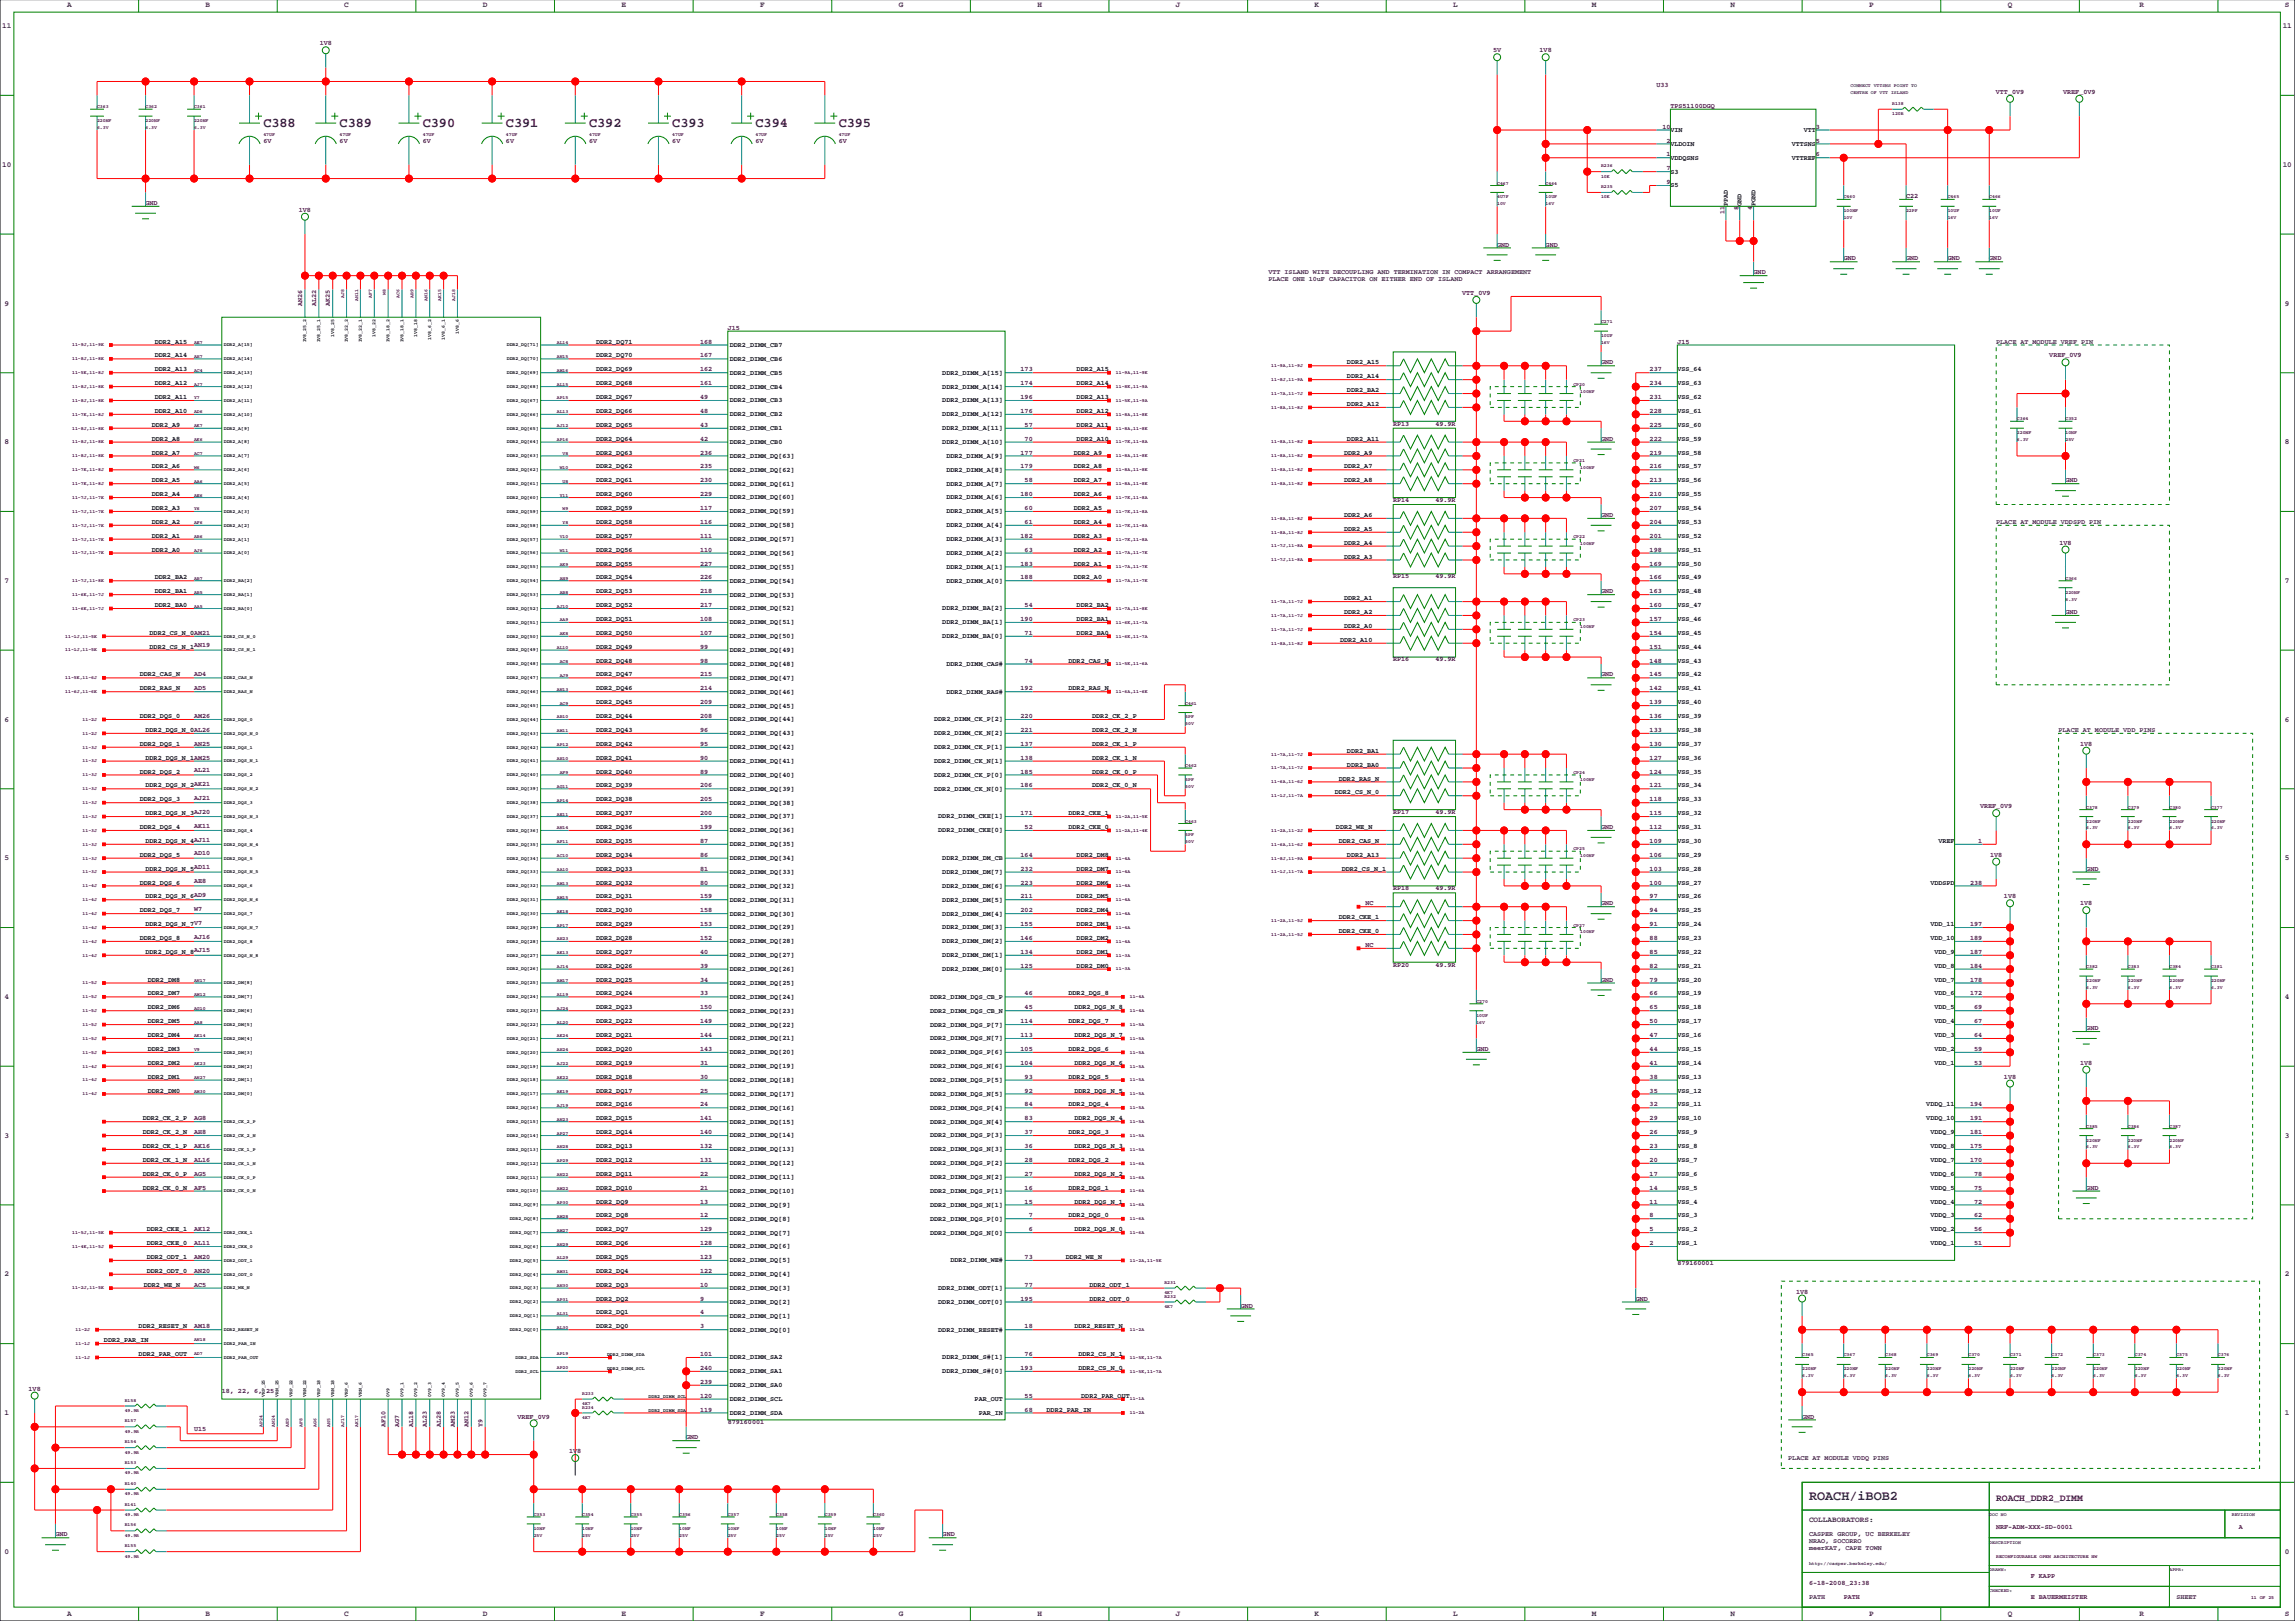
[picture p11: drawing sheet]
<svg xmlns="http://www.w3.org/2000/svg" width="841mm" height="594mm" viewBox="0 0 841 594" stroke-linecap="round" stroke-linejoin="round" font-family="sans-serif">
<defs><g id="words">
<g font-size="4.9" fill="#400040">
<text x="96.5" y="46.6">C388</text>
<text x="124.5" y="46.6">C389</text>
<text x="154.9" y="46.6">C390</text>
<text x="185.4" y="46.6">C391</text>
<text x="215.9" y="46.6">C392</text>
<text x="246.4" y="46.6">C393</text>
<text x="276.9" y="46.6">C394</text>
<text x="307.3" y="46.6">C395</text>
</g>
<text font-size="4.9" fill="#0000a0" x="662.9" y="549.5">ROACH/iBOB2</text>
<text font-size="3.5" fill="#400040" x="731.5" y="549.8">ROACH_DDR2_DIMM</text>
<g font-size="2.8" fill="#0000a0">
<text x="24.6" y="2.7">A</text>
<text x="75.4" y="2.7">B</text>
<text x="126.2" y="2.7">C</text>
<text x="177" y="2.7">D</text>
<text x="227.8" y="2.7">E</text>
<text x="278.6" y="2.7">F</text>
<text x="329.4" y="2.7">G</text>
<text x="380.2" y="2.7">H</text>
<text x="431" y="2.7">J</text>
<text x="481.8" y="2.7">K</text>
<text x="532.6" y="2.7">L</text>
<text x="583.4" y="2.7">M</text>
<text x="634.2" y="2.7">N</text>
<text x="685" y="2.7">P</text>
<text x="735.8" y="2.7">Q</text>
<text x="784" y="2.7">R</text>
<text x="837.4" y="2.7">S</text>
<text x=".8" y="10.3">11</text>
<text x="836.5" y="10.3">11</text>
<text x=".8" y="61.1">10</text>
<text x="836.5" y="61.1">10</text>
<text x="1.7" y="111.9">9</text>
<text x="837.4" y="111.9">9</text>
<text x="1.7" y="162.7">8</text>
<text x="837.4" y="162.7">8</text>
<text x="1.7" y="213.5">7</text>
<text x="837.4" y="213.5">7</text>
<text x="1.7" y="264.3">6</text>
<text x="837.4" y="264.3">6</text>
<text x="1.7" y="315.1">5</text>
<text x="837.4" y="315.1">5</text>
<text x="1.7" y="365.9">4</text>
<text x="837.4" y="365.9">4</text>
<text x="1.7" y="416.7">3</text>
<text x="837.4" y="416.7">3</text>
<text x="1.7" y="467.5">2</text>
<text x="837.4" y="467.5">2</text>
<text x="1.7" y="518.3">1</text>
<text x="837.4" y="518.3">1</text>
<text x="662.9" y="557.6">COLLABORATORS:</text>
<text x="1.7" y="569.1">0</text>
<text x="837.4" y="569.1">0</text>
<text x="24.6" y="592">A</text>
<text x="75.4" y="592">B</text>
<text x="126.2" y="592">C</text>
<text x="177" y="592">D</text>
<text x="227.8" y="592">E</text>
<text x="278.6" y="592">F</text>
<text x="329.4" y="592">G</text>
<text x="380.2" y="592">H</text>
<text x="431" y="592">J</text>
<text x="481.8" y="592">K</text>
<text x="532.6" y="592">L</text>
<text x="583.4" y="592">M</text>
<text x="634.2" y="592">N</text>
<text x="685" y="592">P</text>
<text x="735.8" y="592">Q</text>
<text x="784" y="592">R</text>
<text x="837.4" y="592">S</text>
</g>
<g font-size="2.5" fill="#400040">
<text x="117.2" y="16.6">1V8</text>
<text x="547.2" y="19.2">5V</text>
<text x="564.2" y="19.2">1V8</text>
<text x="607.1" y="31.9">U33</text>
<text x="731.4" y="34.4">VTT_0V9</text>
<text x="756.1" y="34.4">VREF_0V9</text>
<text x="612.1" y="39.5">TPS51100DGQ</text>
<text x="609.2" y="47.1">10</text>
<text x="665.5" y="47.1">3</text>
<text x="96.5" y="52.2">6V</text>
<text x="124.5" y="52.2">6V</text>
<text x="154.9" y="52.2">6V</text>
<text x="185.4" y="52.2">6V</text>
<text x="215.9" y="52.2">6V</text>
<text x="246.4" y="52.2">6V</text>
<text x="276.9" y="52.2">6V</text>
<text x="307.3" y="52.2">6V</text>
<text x="610.7" y="52.2">2</text>
<text x="665.5" y="52.2">5</text>
<text x="610.7" y="57.3">1</text>
<text x="665.5" y="57.3">6</text>
<text x="610.7" y="62.4">7</text>
<text x="610.7" y="67.4">9</text>
<text x="53.3" y="75.1">GND</text>
<text x="109.5" y="77.6">1V8</text>
<text x="637" y="77" transform="rotate(-90 637 77)">8</text>
<text x="642.1" y="77" transform="rotate(-90 642.1 77)">4</text>
<text x="698.5" y="72.5">C22</text>
<text x="632" y="78.5" transform="rotate(-90 632 78.5)">11</text>
<text x="548.6" y="90.3">GND</text>
<text x="566.4" y="90.3">GND</text>
<text x="675.6" y="95.4">GND</text>
<text x="698.5" y="95.4">GND</text>
<text x="713.7" y="95.4">GND</text>
<text x="729" y="95.4">GND</text>
<text x="642.6" y="100.5">GND</text>
<text x="110.7" y="112" transform="rotate(-90 110.7 112)">AN26</text>
<text x="115.8" y="112" transform="rotate(-90 115.8 112)">AL22</text>
<text x="120.9" y="112" transform="rotate(-90 120.9 112)">AK25</text>
<text x="535.8" y="108.1">VTT_0V9</text>
<text x="256.5" y="125.9">168</text>
<text x="266.7" y="120.8">J15</text>
<text x="614.7" y="125.9">J15</text>
<text x="256.5" y="130.9">167</text>
<text x="751" y="130.9">VREF_0V9</text>
<text x="256.5" y="136">162</text>
<text x="374" y="136">173</text>
<text x="586.7" y="133.5">GND</text>
<text x="604.5" y="136">237</text>
<text x="256.5" y="141.1">161</text>
<text x="374" y="141.1">174</text>
<text x="604.5" y="141.1">234</text>
<text x="256.5" y="146.2">49</text>
<text x="374" y="146.2">196</text>
<text x="604.5" y="146.2">231</text>
<text x="256.5" y="151.3">48</text>
<text x="374" y="151.3">176</text>
<text x="510.5" y="155.9">RP13</text>
<text x="526" y="155.9">49.9R</text>
<text x="604.5" y="151.3">228</text>
<text x="256.5" y="156.3">43</text>
<text x="256.5" y="161.4">42</text>
<text x="375.5" y="156.3">57</text>
<text x="375.5" y="161.4">70</text>
<text x="586.7" y="161.4">GND</text>
<text x="604.5" y="156.3">225</text>
<text x="604.5" y="161.4">222</text>
<text x="256.5" y="166.5">236</text>
<text x="374" y="166.5">177</text>
<text x="604.5" y="166.5">219</text>
<text x="256.5" y="171.6">235</text>
<text x="374" y="171.6">179</text>
<text x="604.5" y="171.6">216</text>
<text x="256.5" y="176.7">230</text>
<text x="375.5" y="176.7">58</text>
<text x="604.5" y="176.7">213</text>
<text x="756.9" y="176.7">GND</text>
<text x="256.5" y="181.7">229</text>
<text x="374" y="181.7">180</text>
<text x="510.5" y="183.9">RP14</text>
<text x="526" y="183.9">49.9R</text>
<text x="604.5" y="181.7">210</text>
<text x="256.5" y="186.8">117</text>
<text x="256.5" y="191.9">116</text>
<text x="375.5" y="191.9">61</text>
<text x="375.5" y="186.8">60</text>
<text x="586.7" y="189.4">GND</text>
<text x="604.5" y="191.9">204</text>
<text x="604.5" y="186.8">207</text>
<text x="256.5" y="197">111</text>
<text x="374" y="197">182</text>
<text x="604.5" y="197">201</text>
<text x="256.5" y="202.1">110</text>
<text x="375.5" y="202.1">63</text>
<text x="604.5" y="202.1">198</text>
<text x="754.7" y="199.5">1V8</text>
<text x="256.5" y="207.1">227</text>
<text x="374" y="207.1">183</text>
<text x="604.5" y="207.1">169</text>
<text x="256.5" y="212.2">226</text>
<text x="374" y="212.2">188</text>
<text x="510.5" y="211.8">RP15</text>
<text x="526" y="211.8">49.9R</text>
<text x="604.5" y="212.2">166</text>
<text x="256.5" y="217.3">218</text>
<text x="586.7" y="217.3">GND</text>
<text x="604.5" y="217.3">163</text>
<text x="256.5" y="222.4">217</text>
<text x="256.5" y="227.5">108</text>
<text x="374" y="227.5">190</text>
<text x="375.5" y="222.4">54</text>
<text x="604.5" y="222.4">160</text>
<text x="604.5" y="227.5">157</text>
<text x="756.9" y="224.9">GND</text>
<text x="256.5" y="232.5">107</text>
<text x="375.5" y="232.5">71</text>
<text x="604.5" y="232.5">154</text>
<text x="256.5" y="237.6">99</text>
<text x="604.5" y="237.6">151</text>
<text x="256.5" y="242.7">98</text>
<text x="375.5" y="242.7">74</text>
<text x="510.5" y="242.3">RP16</text>
<text x="526" y="242.3">49.9R</text>
<text x="604.5" y="242.7">148</text>
<text x="71.1" y="247.8">AD4</text>
<text x="256.5" y="247.8">215</text>
<text x="586.7" y="247.8">GND</text>
<text x="604.5" y="247.8">145</text>
<text x="71.1" y="252.9">AD5</text>
<text x="256.5" y="252.9">214</text>
<text x="256.5" y="257.9">209</text>
<text x="374" y="252.9">192</text>
<text x="604.5" y="252.9">142</text>
<text x="604.5" y="257.9">139</text>
<text x="71.1" y="263">AM26</text>
<text x="256.5" y="263">208</text>
<text x="374" y="263">220</text>
<text x="604.5" y="263">136</text>
<text x="256.5" y="268.1">96</text>
<text x="374" y="268.1">221</text>
<text x="604.5" y="268.1">133</text>
<text x="71.1" y="273.2">AN25</text>
<text x="256.5" y="273.2">95</text>
<text x="374" y="273.2">137</text>
<text x="604.5" y="273.2">130</text>
<text x="762.3" y="273.2">1V8</text>
<text x="256.5" y="278.3">90</text>
<text x="374" y="278.3">138</text>
<text x="604.5" y="278.3">127</text>
<text x="71.1" y="282.8">AL21</text>
<text x="256.5" y="283.3">89</text>
<text x="374" y="283.3">185</text>
<text x="604.5" y="283.3">124</text>
<text x="71.1" y="293">AJ21</text>
<text x="256.5" y="288.4">206</text>
<text x="256.5" y="293.5">205</text>
<text x="374" y="288.4">186</text>
<text x="604.5" y="293.5">118</text>
<text x="604.5" y="288.4">121</text>
<text x="256.5" y="298.6">200</text>
<text x="374" y="298.6">171</text>
<text x="510.5" y="298.2">RP17</text>
<text x="526" y="298.2">49.9R</text>
<text x="604.5" y="298.6">115</text>
<text x="725.6" y="296">VREF_0V9</text>
<text x="71.1" y="303.2">AK11</text>
<text x="256.5" y="303.7">199</text>
<text x="375.5" y="303.7">52</text>
<text x="586.7" y="303.7">GND</text>
<text x="604.5" y="303.7">112</text>
<text x="256.5" y="308.7">87</text>
<text x="604.5" y="308.7">109</text>
<text x="725" y="308.7">1</text>
<text x="71.1" y="313.3">AD10</text>
<text x="256.5" y="313.8">86</text>
<text x="374" y="313.8">164</text>
<text x="604.5" y="313.8">106</text>
<text x="729.3" y="313.8">1V8</text>
<text x="71.1" y="323.5">AE8</text>
<text x="256.5" y="318.9">81</text>
<text x="256.5" y="324">80</text>
<text x="374" y="318.9">232</text>
<text x="374" y="324">223</text>
<text x="604.5" y="324">100</text>
<text x="604.5" y="318.9">103</text>
<text x="722" y="324">238</text>
<text x="764.5" y="318.9">GND</text>
<text x="256.5" y="329.1">159</text>
<text x="374" y="329.1">211</text>
<text x="510.5" y="326.1">RP18</text>
<text x="526" y="326.1">49.9R</text>
<text x="604.5" y="329.1">97</text>
<text x="734.4" y="329.1">1V8</text>
<text x="71.1" y="333.6">W7</text>
<text x="256.5" y="334.1">158</text>
<text x="374" y="334.1">202</text>
<text x="500.4" y="331.6">NC</text>
<text x="586.7" y="331.6">GND</text>
<text x="604.5" y="334.1">94</text>
<text x="762.3" y="331.6">1V8</text>
<text x="256.5" y="339.2">153</text>
<text x="374" y="339.2">155</text>
<text x="604.5" y="339.2">91</text>
<text x="722" y="339.2">197</text>
<text x="71.1" y="343.8">AJ16</text>
<text x="256.5" y="344.3">152</text>
<text x="374" y="344.3">146</text>
<text x="500.4" y="346.8">NC</text>
<text x="604.5" y="344.3">88</text>
<text x="722" y="344.3">189</text>
<text x="256.5" y="349.4">40</text>
<text x="374" y="349.4">134</text>
<text x="604.5" y="349.4">85</text>
<text x="722" y="349.4">187</text>
<text x="256.5" y="354.5">39</text>
<text x="256.5" y="359.5">34</text>
<text x="374" y="354.5">125</text>
<text x="510.5" y="354">RP20</text>
<text x="526" y="354">49.9R</text>
<text x="586.7" y="359.5">GND</text>
<text x="604.5" y="359.5">79</text>
<text x="604.5" y="354.5">82</text>
<text x="722" y="359.5">178</text>
<text x="722" y="354.5">184</text>
<text x="256.5" y="364.6">33</text>
<text x="375.5" y="364.6">46</text>
<text x="604.5" y="364.6">66</text>
<text x="722" y="364.6">172</text>
<text x="256.5" y="369.7">150</text>
<text x="375.5" y="369.7">45</text>
<text x="604.5" y="369.7">65</text>
<text x="723.5" y="369.7">69</text>
<text x="256.5" y="374.8">149</text>
<text x="374" y="374.8">114</text>
<text x="604.5" y="374.8">50</text>
<text x="723.5" y="374.8">67</text>
<text x="764.5" y="377.3">GND</text>
<text x="256.5" y="379.9">144</text>
<text x="374" y="379.9">113</text>
<text x="604.5" y="379.9">47</text>
<text x="723.5" y="379.9">64</text>
<text x="256.5" y="384.9">143</text>
<text x="374" y="384.9">105</text>
<text x="541" y="384.9">GND</text>
<text x="604.5" y="384.9">44</text>
<text x="723.5" y="384.9">59</text>
<text x="256.5" y="390">31</text>
<text x="256.5" y="395.1">30</text>
<text x="374" y="390">104</text>
<text x="375.5" y="395.1">93</text>
<text x="604.5" y="395.1">38</text>
<text x="604.5" y="390">41</text>
<text x="723.5" y="390">53</text>
<text x="734.4" y="395.1">1V8</text>
<text x="762.3" y="390">1V8</text>
<text x="256.5" y="400.2">25</text>
<text x="375.5" y="400.2">92</text>
<text x="604.5" y="400.2">35</text>
<text x="256.5" y="405.3">24</text>
<text x="375.5" y="405.3">84</text>
<text x="604.5" y="405.3">32</text>
<text x="722" y="405.3">194</text>
<text x="71.1" y="410.3">AG8</text>
<text x="256.5" y="410.3">141</text>
<text x="375.5" y="410.3">83</text>
<text x="604.5" y="410.3">29</text>
<text x="722" y="410.3">191</text>
<text x="71.1" y="415.4">AH8</text>
<text x="256.5" y="415.4">140</text>
<text x="375.5" y="415.4">37</text>
<text x="604.5" y="415.4">26</text>
<text x="722" y="415.4">181</text>
<text x="71.1" y="425.6">AL16</text>
<text x="71.1" y="420.5">AK16</text>
<text x="256.5" y="420.5">132</text>
<text x="256.5" y="425.6">131</text>
<text x="375.5" y="425.6">28</text>
<text x="375.5" y="420.5">36</text>
<text x="604.5" y="425.6">20</text>
<text x="604.5" y="420.5">23</text>
<text x="722" y="425.6">170</text>
<text x="722" y="420.5">175</text>
<text x="71.1" y="430.7">AG5</text>
<text x="256.5" y="430.7">22</text>
<text x="375.5" y="430.7">27</text>
<text x="604.5" y="430.7">17</text>
<text x="723.5" y="430.7">78</text>
<text x="71.1" y="435.7">AF5</text>
<text x="256.5" y="435.7">21</text>
<text x="375.5" y="435.7">16</text>
<text x="604.5" y="435.7">14</text>
<text x="723.5" y="435.7">75</text>
<text x="764.5" y="435.7">GND</text>
<text x="256.5" y="440.8">13</text>
<text x="375.5" y="440.8">15</text>
<text x="604.5" y="440.8">11</text>
<text x="723.5" y="440.8">72</text>
<text x="256.5" y="445.9">12</text>
<text x="377" y="445.9">7</text>
<text x="604.5" y="445.9">8</text>
<text x="723.5" y="445.9">62</text>
<text x="71.1" y="451">AK12</text>
<text x="256.5" y="451">129</text>
<text x="377" y="451">6</text>
<text x="604.5" y="451">5</text>
<text x="723.5" y="451">56</text>
<text x="71.1" y="456.1">AL11</text>
<text x="71.1" y="461.1">AM20</text>
<text x="256.5" y="456.1">128</text>
<text x="256.5" y="461.1">123</text>
<text x="375.5" y="461.1">73</text>
<text x="604.5" y="456.1">2</text>
<text x="723.5" y="456.1">51</text>
<text x="71.1" y="466.2">AN20</text>
<text x="256.5" y="466.2">122</text>
<text x="614.7" y="463.3">879160001</text>
<text x="71.1" y="471.3">AC5</text>
<text x="256.5" y="471.3">10</text>
<text x="375.5" y="471.3">77</text>
<text x="658.2" y="473.8">1V8</text>
<text x="256.5" y="476.4">9</text>
<text x="374" y="476.4">195</text>
<text x="454.7" y="478.9">GND</text>
<text x="599.4" y="476.4">GND</text>
<text x="256.5" y="481.5">4</text>
<text x="71.1" y="486.5">AM18</text>
<text x="256.5" y="486.5">3</text>
<text x="375.5" y="486.5">18</text>
<text x="256.5" y="496.7">101</text>
<text x="375.5" y="496.7">76</text>
<text x="256.5" y="501.8">240</text>
<text x="374" y="501.8">193</text>
<text x="10.5" y="509.4">1V8</text>
<text x="256.5" y="506.9">239</text>
<text x="81.3" y="510.3">18, 22, 6, 25</text>
<text x="256.5" y="511.9">120</text>
<text x="375.5" y="511.9">55</text>
<text x="189.7" y="519.6">VREF_0V9</text>
<text x="256.5" y="517">119</text>
<text x="266.7" y="521.7">879160001</text>
<text x="375.5" y="517">68</text>
<text x="660.4" y="519.6">GND</text>
<text x="71.1" y="524.2">U15</text>
<text x="141.2" y="522.6" transform="rotate(-90 141.2 522.6)">AF10</text>
<text x="146.3" y="522.6" transform="rotate(-90 146.3 522.6)">AG7</text>
<text x="151.4" y="522.6" transform="rotate(-90 151.4 522.6)">AL18</text>
<text x="156.5" y="522.6" transform="rotate(-90 156.5 522.6)">AL23</text>
<text x="161.5" y="522.6" transform="rotate(-90 161.5 522.6)">AL28</text>
<text x="166.6" y="522.6" transform="rotate(-90 166.6 522.6)">AM23</text>
<text x="171.7" y="522.6" transform="rotate(-90 171.7 522.6)">AN12</text>
<text x="176.8" y="522.6" transform="rotate(-90 176.8 522.6)">Y9</text>
<text x="251.5" y="527.2">GND</text>
<text x="208.6" y="532.3">1V8</text>
<text x="20.3" y="562.7">GND</text>
<text x="345.4" y="562.7">GND</text>
<text x="731.5" y="560.2">NRF-ADM-XXX-SD-0001</text>
<text x="820.4" y="560.2">A</text>
<text x="662.9" y="580.5">6-18-2008_23:38</text>
<text x="744.2" y="578">F KAPP</text>
<text x="675.6" y="585.6">PATH</text>
<text x="744.2" y="585.6">E BAUERMEISTER</text>
</g>
<g font-size="2.5">
<text x="612.1" y="53.4">VLDOIN</text>
<text x="612.1" y="48.3">VIN</text>
<text x="656.6" y="53.4">VTTSNS</text>
<text x="661" y="48.3">VTT</text>
<text x="612.1" y="58.5">VDDQSNS</text>
<text x="656.6" y="58.5">VTTREF</text>
<text x="612.1" y="63.6">S3</text>
<text x="612.1" y="68.6">S5</text>
<text x="633.2" y="75.6" transform="rotate(-90 633.2 75.6)">PPAD</text>
<text x="638.2" y="75.6" transform="rotate(-90 638.2 75.6)">GND</text>
<text x="643.3" y="75.6" transform="rotate(-90 643.3 75.6)">PGND</text>
<text x="56.7" y="125.9">DDR2_A15</text>
<text x="218.4" y="125.9">DDR2_DQ71</text>
<text x="56.7" y="130.9">DDR2_A14</text>
<text x="218.4" y="130.9">DDR2_DQ70</text>
<text x="267.5" y="127.1">DDR2_DIMM_CB7</text>
<text x="56.7" y="136">DDR2_A13</text>
<text x="218.4" y="136">DDR2_DQ69</text>
<text x="267.5" y="137.2">DDR2_DIMM_CB5</text>
<text x="267.5" y="132.1">DDR2_DIMM_CB6</text>
<text x="345.3" y="137.2">DDR2_DIMM_A[15]</text>
<text x="394.5" y="136">DDR2_A15</text>
<text x="493.6" y="133.5">DDR2_A15</text>
<text x="614.7" y="136">VSS_64</text>
<text x="56.7" y="141.1">DDR2_A12</text>
<text x="218.4" y="141.1">DDR2_DQ68</text>
<text x="267.5" y="142.3">DDR2_DIMM_CB4</text>
<text x="345.3" y="142.3">DDR2_DIMM_A[14]</text>
<text x="394.5" y="141.1">DDR2_A14</text>
<text x="493.6" y="138.6">DDR2_A14</text>
<text x="493.6" y="143.6">DDR2_BA2</text>
<text x="614.7" y="141.1">VSS_63</text>
<text x="56.7" y="146.2">DDR2_A11</text>
<text x="218.4" y="146.2">DDR2_DQ67</text>
<text x="267.5" y="147.4">DDR2_DIMM_CB3</text>
<text x="345.3" y="147.4">DDR2_DIMM_A[13]</text>
<text x="394.5" y="146.2">DDR2_A13</text>
<text x="493.6" y="148.7">DDR2_A12</text>
<text x="614.7" y="146.2">VSS_62</text>
<text x="56.7" y="151.3">DDR2_A10</text>
<text x="218.4" y="151.3">DDR2_DQ66</text>
<text x="267.5" y="152.5">DDR2_DIMM_CB2</text>
<text x="345.3" y="152.5">DDR2_DIMM_A[12]</text>
<text x="394.5" y="151.3">DDR2_A12</text>
<text x="614.7" y="151.3">VSS_61</text>
<text x="55.7" y="161.4">DDR2_A8</text>
<text x="55.7" y="156.3">DDR2_A9</text>
<text x="218.4" y="156.3">DDR2_DQ65</text>
<text x="218.4" y="161.4">DDR2_DQ64</text>
<text x="267.5" y="157.5">DDR2_DIMM_CB1</text>
<text x="345.3" y="157.5">DDR2_DIMM_A[11]</text>
<text x="394.5" y="156.3">DDR2_A11</text>
<text x="394.5" y="161.4">DDR2_A10</text>
<text x="493.6" y="161.4">DDR2_A11</text>
<text x="614.7" y="156.3">VSS_60</text>
<text x="614.7" y="161.4">VSS_59</text>
<text x="55.7" y="166.5">DDR2_A7</text>
<text x="218.4" y="166.5">DDR2_DQ63</text>
<text x="267.5" y="167.7">DDR2_DIMM_DQ[63]</text>
<text x="267.5" y="162.6">DDR2_DIMM_CB0</text>
<text x="345.3" y="162.6">DDR2_DIMM_A[10]</text>
<text x="346.8" y="167.7">DDR2_DIMM_A[9]</text>
<text x="393.5" y="166.5">DDR2_A9</text>
<text x="492.5" y="166.5">DDR2_A9</text>
<text x="614.7" y="166.5">VSS_58</text>
<text x="55.7" y="171.6">DDR2_A6</text>
<text x="218.4" y="171.6">DDR2_DQ62</text>
<text x="267.5" y="172.8">DDR2_DIMM_DQ[62]</text>
<text x="346.8" y="172.8">DDR2_DIMM_A[8]</text>
<text x="393.5" y="171.6">DDR2_A8</text>
<text x="492.5" y="171.6">DDR2_A7</text>
<text x="614.7" y="171.6">VSS_57</text>
<text x="55.7" y="176.7">DDR2_A5</text>
<text x="218.4" y="176.7">DDR2_DQ61</text>
<text x="267.5" y="177.9">DDR2_DIMM_DQ[61]</text>
<text x="346.8" y="177.9">DDR2_DIMM_A[7]</text>
<text x="393.5" y="176.7">DDR2_A7</text>
<text x="492.5" y="176.7">DDR2_A8</text>
<text x="614.7" y="176.7">VSS_56</text>
<text x="55.7" y="181.7">DDR2_A4</text>
<text x="218.4" y="181.7">DDR2_DQ60</text>
<text x="267.5" y="182.9">DDR2_DIMM_DQ[60]</text>
<text x="346.8" y="182.9">DDR2_DIMM_A[6]</text>
<text x="393.5" y="181.7">DDR2_A6</text>
<text x="614.7" y="181.7">VSS_55</text>
<text x="55.7" y="191.9">DDR2_A2</text>
<text x="55.7" y="186.8">DDR2_A3</text>
<text x="218.4" y="186.8">DDR2_DQ59</text>
<text x="218.4" y="191.9">DDR2_DQ58</text>
<text x="267.5" y="188">DDR2_DIMM_DQ[59]</text>
<text x="346.8" y="188">DDR2_DIMM_A[5]</text>
<text x="393.5" y="186.8">DDR2_A5</text>
<text x="393.5" y="191.9">DDR2_A4</text>
<text x="492.5" y="189.4">DDR2_A6</text>
<text x="614.7" y="191.9">VSS_53</text>
<text x="614.7" y="186.8">VSS_54</text>
<text x="55.7" y="197">DDR2_A1</text>
<text x="218.4" y="197">DDR2_DQ57</text>
<text x="267.5" y="193.1">DDR2_DIMM_DQ[58]</text>
<text x="346.8" y="193.1">DDR2_DIMM_A[4]</text>
<text x="393.5" y="197">DDR2_A3</text>
<text x="492.5" y="194.4">DDR2_A5</text>
<text x="614.7" y="197">VSS_52</text>
<text x="55.7" y="202.1">DDR2_A0</text>
<text x="218.4" y="202.1">DDR2_DQ56</text>
<text x="267.5" y="198.2">DDR2_DIMM_DQ[57]</text>
<text x="267.5" y="203.3">DDR2_DIMM_DQ[56]</text>
<text x="346.8" y="198.2">DDR2_DIMM_A[3]</text>
<text x="346.8" y="203.3">DDR2_DIMM_A[2]</text>
<text x="393.5" y="202.1">DDR2_A2</text>
<text x="492.5" y="199.5">DDR2_A4</text>
<text x="614.7" y="202.1">VSS_51</text>
<text x="218.4" y="207.1">DDR2_DQ55</text>
<text x="267.5" y="208.3">DDR2_DIMM_DQ[55]</text>
<text x="346.8" y="208.3">DDR2_DIMM_A[1]</text>
<text x="393.5" y="207.1">DDR2_A1</text>
<text x="492.5" y="204.6">DDR2_A3</text>
<text x="614.7" y="207.1">VSS_50</text>
<text x="56.7" y="212.2">DDR2_BA2</text>
<text x="218.4" y="212.2">DDR2_DQ54</text>
<text x="267.5" y="213.4">DDR2_DIMM_DQ[54]</text>
<text x="346.8" y="213.4">DDR2_DIMM_A[0]</text>
<text x="393.5" y="212.2">DDR2_A0</text>
<text x="614.7" y="212.2">VSS_49</text>
<text x="56.7" y="217.3">DDR2_BA1</text>
<text x="218.4" y="217.3">DDR2_DQ53</text>
<text x="267.5" y="218.5">DDR2_DIMM_DQ[53]</text>
<text x="492.5" y="219.8">DDR2_A1</text>
<text x="614.7" y="217.3">VSS_48</text>
<text x="56.7" y="222.4">DDR2_BA0</text>
<text x="218.4" y="222.4">DDR2_DQ52</text>
<text x="218.4" y="227.5">DDR2_DQ51</text>
<text x="267.5" y="223.6">DDR2_DIMM_DQ[52]</text>
<text x="345.3" y="223.6">DDR2_DIMM_BA[2]</text>
<text x="394.5" y="227.5">DDR2_BA1</text>
<text x="394.5" y="222.4">DDR2_BA2</text>
<text x="492.5" y="224.9">DDR2_A2</text>
<text x="614.7" y="222.4">VSS_47</text>
<text x="614.7" y="227.5">VSS_46</text>
<text x="54.8" y="232.5">DDR2_CS_N_0AM21</text>
<text x="218.4" y="232.5">DDR2_DQ50</text>
<text x="267.5" y="228.7">DDR2_DIMM_DQ[51]</text>
<text x="267.5" y="233.7">DDR2_DIMM_DQ[50]</text>
<text x="345.3" y="228.7">DDR2_DIMM_BA[1]</text>
<text x="345.3" y="233.7">DDR2_DIMM_BA[0]</text>
<text x="394.5" y="232.5">DDR2_BA0</text>
<text x="492.5" y="230">DDR2_A0</text>
<text x="614.7" y="232.5">VSS_45</text>
<text x="54.8" y="237.6">DDR2_CS_N_1AN19</text>
<text x="218.4" y="237.6">DDR2_DQ49</text>
<text x="267.5" y="238.8">DDR2_DIMM_DQ[49]</text>
<text x="491.1" y="235.1">DDR2_A10</text>
<text x="614.7" y="237.6">VSS_44</text>
<text x="218.4" y="242.7">DDR2_DQ48</text>
<text x="267.5" y="243.9">DDR2_DIMM_DQ[48]</text>
<text x="346.8" y="243.9">DDR2_DIMM_CAS#</text>
<text x="391.6" y="242.7">DDR2_CAS_N</text>
<text x="614.7" y="242.7">VSS_43</text>
<text x="51.2" y="247.8">DDR2_CAS_N</text>
<text x="218.4" y="247.8">DDR2_DQ47</text>
<text x="267.5" y="249">DDR2_DIMM_DQ[47]</text>
<text x="614.7" y="247.8">VSS_42</text>
<text x="51.2" y="252.9">DDR2_RAS_N</text>
<text x="218.4" y="252.9">DDR2_DQ46</text>
<text x="218.4" y="257.9">DDR2_DQ45</text>
<text x="267.5" y="254.1">DDR2_DIMM_DQ[46]</text>
<text x="346.8" y="254.1">DDR2_DIMM_RAS#</text>
<text x="391.6" y="252.9">DDR2_RAS_N</text>
<text x="614.7" y="252.9">VSS_41</text>
<text x="614.7" y="257.9">VSS_40</text>
<text x="51.2" y="263">DDR2_DQS_0</text>
<text x="218.4" y="263">DDR2_DQ44</text>
<text x="267.5" y="259.1">DDR2_DIMM_DQ[45]</text>
<text x="400.3" y="263">DDR2_CK_2_P</text>
<text x="614.7" y="263">VSS_39</text>
<text x="53.3" y="268.1">DDR2_DQS_N_0AL26</text>
<text x="218.4" y="268.1">DDR2_DQ43</text>
<text x="267.5" y="264.2">DDR2_DIMM_DQ[44]</text>
<text x="267.5" y="269.3">DDR2_DIMM_DQ[43]</text>
<text x="342.3" y="264.2">DDR2_DIMM_CK_P[2]</text>
<text x="342.3" y="269.3">DDR2_DIMM_CK_N[2]</text>
<text x="400.3" y="268.1">DDR2_CK_2_N</text>
<text x="614.7" y="268.1">VSS_38</text>
<text x="51.2" y="273.2">DDR2_DQS_1</text>
<text x="218.4" y="273.2">DDR2_DQ42</text>
<text x="267.5" y="274.4">DDR2_DIMM_DQ[42]</text>
<text x="342.3" y="274.4">DDR2_DIMM_CK_P[1]</text>
<text x="400.3" y="273.2">DDR2_CK_1_P</text>
<text x="493.6" y="275.7">DDR2_BA1</text>
<text x="614.7" y="273.2">VSS_37</text>
<text x="53.3" y="278.3">DDR2_DQS_N_1AM25</text>
<text x="218.4" y="278.3">DDR2_DQ41</text>
<text x="267.5" y="279.5">DDR2_DIMM_DQ[41]</text>
<text x="342.3" y="279.5">DDR2_DIMM_CK_N[1]</text>
<text x="400.3" y="278.3">DDR2_CK_1_N</text>
<text x="493.6" y="280.8">DDR2_BA0</text>
<text x="614.7" y="278.3">VSS_36</text>
<text x="51.2" y="283.3">DDR2_DQS_2</text>
<text x="218.4" y="283.3">DDR2_DQ40</text>
<text x="267.5" y="284.5">DDR2_DIMM_DQ[40]</text>
<text x="342.3" y="284.5">DDR2_DIMM_CK_P[0]</text>
<text x="400.3" y="283.3">DDR2_CK_0_P</text>
<text x="490.6" y="285.9">DDR2_RAS_N</text>
<text x="614.7" y="283.3">VSS_35</text>
<text x="51.2" y="293.5">DDR2_DQS_3</text>
<text x="53.3" y="288.4">DDR2_DQS_N_2AK21</text>
<text x="218.4" y="288.4">DDR2_DQ39</text>
<text x="218.4" y="293.5">DDR2_DQ38</text>
<text x="267.5" y="289.6">DDR2_DIMM_DQ[39]</text>
<text x="342.3" y="289.6">DDR2_DIMM_CK_N[0]</text>
<text x="400.3" y="288.4">DDR2_CK_0_N</text>
<text x="489.2" y="291">DDR2_CS_N_0</text>
<text x="614.7" y="293.5">VSS_33</text>
<text x="614.7" y="288.4">VSS_34</text>
<text x="53.3" y="298.6">DDR2_DQS_N_3AJ20</text>
<text x="218.4" y="298.6">DDR2_DQ37</text>
<text x="267.5" y="294.7">DDR2_DIMM_DQ[38]</text>
<text x="267.5" y="299.8">DDR2_DIMM_DQ[37]</text>
<text x="343.8" y="299.8">DDR2_DIMM_CKE[1]</text>
<text x="391.6" y="298.6">DDR2_CKE_1</text>
<text x="614.7" y="298.6">VSS_32</text>
<text x="51.2" y="303.7">DDR2_DQS_4</text>
<text x="218.4" y="303.7">DDR2_DQ36</text>
<text x="267.5" y="304.9">DDR2_DIMM_DQ[36]</text>
<text x="343.8" y="304.9">DDR2_DIMM_CKE[0]</text>
<text x="391.6" y="303.7">DDR2_CKE_0</text>
<text x="489.6" y="303.7">DDR2_WE_N</text>
<text x="614.7" y="303.7">VSS_31</text>
<text x="53.3" y="308.7">DDR2_DQS_N_4AJ11</text>
<text x="218.4" y="308.7">DDR2_DQ35</text>
<text x="267.5" y="309.9">DDR2_DIMM_DQ[35]</text>
<text x="490.6" y="308.7">DDR2_CAS_N</text>
<text x="614.7" y="308.7">VSS_30</text>
<text x="710.4" y="308.7">VREF</text>
<text x="51.2" y="313.8">DDR2_DQS_5</text>
<text x="218.4" y="313.8">DDR2_DQ34</text>
<text x="267.5" y="315">DDR2_DIMM_DQ[34]</text>
<text x="345.3" y="315">DDR2_DIMM_DM_CB</text>
<text x="394.5" y="313.8">DDR2_DM8</text>
<text x="493.6" y="313.8">DDR2_A13</text>
<text x="614.7" y="313.8">VSS_29</text>
<text x="51.2" y="324">DDR2_DQS_6</text>
<text x="53.3" y="318.9">DDR2_DQS_N_5AD11</text>
<text x="218.4" y="324">DDR2_DQ32</text>
<text x="218.4" y="318.9">DDR2_DQ33</text>
<text x="267.5" y="320.1">DDR2_DIMM_DQ[33]</text>
<text x="345.3" y="320.1">DDR2_DIMM_DM[7]</text>
<text x="394.5" y="324">DDR2_DM6</text>
<text x="394.5" y="318.9">DDR2_DM7</text>
<text x="491.7" y="318.9">DDR2_CS_N_1</text>
<text x="614.7" y="324">VSS_27</text>
<text x="614.7" y="318.9">VSS_28</text>
<text x="707.4" y="324">VDDSPD</text>
<text x="53.3" y="329.1">DDR2_DQS_N_6AD9</text>
<text x="218.4" y="329.1">DDR2_DQ31</text>
<text x="267.5" y="325.2">DDR2_DIMM_DQ[32]</text>
<text x="345.3" y="325.2">DDR2_DIMM_DM[6]</text>
<text x="394.5" y="329.1">DDR2_DM5</text>
<text x="614.7" y="329.1">VSS_26</text>
<text x="51.2" y="334.1">DDR2_DQS_7</text>
<text x="218.4" y="334.1">DDR2_DQ30</text>
<text x="267.5" y="330.3">DDR2_DIMM_DQ[31]</text>
<text x="267.5" y="335.3">DDR2_DIMM_DQ[30]</text>
<text x="345.3" y="330.3">DDR2_DIMM_DM[5]</text>
<text x="345.3" y="335.3">DDR2_DIMM_DM[4]</text>
<text x="394.5" y="334.1">DDR2_DM4</text>
<text x="614.7" y="334.1">VSS_25</text>
<text x="53.3" y="339.2">DDR2_DQS_N_7V7</text>
<text x="218.4" y="339.2">DDR2_DQ29</text>
<text x="267.5" y="340.4">DDR2_DIMM_DQ[29]</text>
<text x="345.3" y="340.4">DDR2_DIMM_DM[3]</text>
<text x="394.5" y="339.2">DDR2_DM3</text>
<text x="490.6" y="341.8">DDR2_CKE_0</text>
<text x="490.6" y="336.7">DDR2_CKE_1</text>
<text x="614.7" y="339.2">VSS_24</text>
<text x="707.4" y="339.2">VDD_11</text>
<text x="51.2" y="344.3">DDR2_DQS_8</text>
<text x="218.4" y="344.3">DDR2_DQ28</text>
<text x="267.5" y="345.5">DDR2_DIMM_DQ[28]</text>
<text x="345.3" y="345.5">DDR2_DIMM_DM[2]</text>
<text x="394.5" y="344.3">DDR2_DM2</text>
<text x="614.7" y="344.3">VSS_23</text>
<text x="707.4" y="344.3">VDD_10</text>
<text x="53.3" y="349.4">DDR2_DQS_N_8AJ15</text>
<text x="218.4" y="349.4">DDR2_DQ27</text>
<text x="267.5" y="350.6">DDR2_DIMM_DQ[27]</text>
<text x="345.3" y="350.6">DDR2_DIMM_DM[1]</text>
<text x="394.5" y="349.4">DDR2_DM1</text>
<text x="614.7" y="349.4">VSS_22</text>
<text x="708.9" y="349.4">VDD_9</text>
<text x="54.2" y="359.5">DDR2_DM8</text>
<text x="218.4" y="354.5">DDR2_DQ26</text>
<text x="218.4" y="359.5">DDR2_DQ25</text>
<text x="267.5" y="355.7">DDR2_DIMM_DQ[26]</text>
<text x="345.3" y="355.7">DDR2_DIMM_DM[0]</text>
<text x="394.5" y="354.5">DDR2_DM0</text>
<text x="614.7" y="359.5">VSS_20</text>
<text x="614.7" y="354.5">VSS_21</text>
<text x="708.9" y="359.5">VDD_7</text>
<text x="708.9" y="354.5">VDD_8</text>
<text x="54.2" y="364.6">DDR2_DM7</text>
<text x="218.4" y="364.6">DDR2_DQ24</text>
<text x="267.5" y="360.7">DDR2_DIMM_DQ[25]</text>
<text x="267.5" y="365.8">DDR2_DIMM_DQ[24]</text>
<text x="340.9" y="365.8">DDR2_DIMM_DQS_CB_P</text>
<text x="391.6" y="364.6">DDR2_DQS_8</text>
<text x="614.7" y="364.6">VSS_19</text>
<text x="708.9" y="364.6">VDD_6</text>
<text x="54.2" y="369.7">DDR2_DM6</text>
<text x="218.4" y="369.7">DDR2_DQ23</text>
<text x="267.5" y="370.9">DDR2_DIMM_DQ[23]</text>
<text x="340.9" y="370.9">DDR2_DIMM_DQS_CB_N</text>
<text x="393.7" y="369.7">DDR2_DQS_N_8</text>
<text x="614.7" y="369.7">VSS_18</text>
<text x="708.9" y="369.7">VDD_5</text>
<text x="54.2" y="374.8">DDR2_DM5</text>
<text x="218.4" y="374.8">DDR2_DQ22</text>
<text x="267.5" y="376">DDR2_DIMM_DQ[22]</text>
<text x="340.9" y="376">DDR2_DIMM_DQS_P[7]</text>
<text x="391.6" y="374.8">DDR2_DQS_7</text>
<text x="614.7" y="374.8">VSS_17</text>
<text x="708.9" y="374.8">VDD_4</text>
<text x="54.2" y="379.9">DDR2_DM4</text>
<text x="218.4" y="379.9">DDR2_DQ21</text>
<text x="267.5" y="381.1">DDR2_DIMM_DQ[21]</text>
<text x="340.9" y="381.1">DDR2_DIMM_DQS_N[7]</text>
<text x="393.7" y="379.9">DDR2_DQS_N_7</text>
<text x="614.7" y="379.9">VSS_16</text>
<text x="708.9" y="379.9">VDD_3</text>
<text x="54.2" y="384.9">DDR2_DM3</text>
<text x="218.4" y="384.9">DDR2_DQ20</text>
<text x="267.5" y="386.1">DDR2_DIMM_DQ[20]</text>
<text x="340.9" y="386.1">DDR2_DIMM_DQS_P[6]</text>
<text x="391.6" y="384.9">DDR2_DQS_6</text>
<text x="614.7" y="384.9">VSS_15</text>
<text x="708.9" y="384.9">VDD_2</text>
<text x="54.2" y="390">DDR2_DM2</text>
<text x="54.2" y="395.1">DDR2_DM1</text>
<text x="218.4" y="390">DDR2_DQ19</text>
<text x="218.4" y="395.1">DDR2_DQ18</text>
<text x="267.5" y="391.2">DDR2_DIMM_DQ[19]</text>
<text x="340.9" y="391.2">DDR2_DIMM_DQS_N[6]</text>
<text x="391.6" y="395.1">DDR2_DQS_5</text>
<text x="393.7" y="390">DDR2_DQS_N_6</text>
<text x="614.7" y="395.1">VSS_13</text>
<text x="614.7" y="390">VSS_14</text>
<text x="708.9" y="390">VDD_1</text>
<text x="54.2" y="400.2">DDR2_DM0</text>
<text x="218.4" y="400.2">DDR2_DQ17</text>
<text x="267.5" y="396.3">DDR2_DIMM_DQ[18]</text>
<text x="267.5" y="401.4">DDR2_DIMM_DQ[17]</text>
<text x="340.9" y="401.4">DDR2_DIMM_DQS_N[5]</text>
<text x="340.9" y="396.3">DDR2_DIMM_DQS_P[5]</text>
<text x="393.7" y="400.2">DDR2_DQS_N_5</text>
<text x="614.7" y="400.2">VSS_12</text>
<text x="218.4" y="405.3">DDR2_DQ16</text>
<text x="267.5" y="406.5">DDR2_DIMM_DQ[16]</text>
<text x="340.9" y="406.5">DDR2_DIMM_DQS_P[4]</text>
<text x="391.6" y="405.3">DDR2_DQS_4</text>
<text x="614.7" y="405.3">VSS_11</text>
<text x="705.9" y="405.3">VDDQ_11</text>
<text x="52.3" y="410.3">DDR2_CK_2_P</text>
<text x="218.4" y="410.3">DDR2_DQ15</text>
<text x="267.5" y="411.5">DDR2_DIMM_DQ[15]</text>
<text x="340.9" y="411.5">DDR2_DIMM_DQS_N[4]</text>
<text x="393.7" y="410.3">DDR2_DQS_N_4</text>
<text x="614.7" y="410.3">VSS_10</text>
<text x="705.9" y="410.3">VDDQ_10</text>
<text x="52.3" y="415.4">DDR2_CK_2_N</text>
<text x="218.4" y="415.4">DDR2_DQ14</text>
<text x="267.5" y="416.6">DDR2_DIMM_DQ[14]</text>
<text x="340.9" y="416.6">DDR2_DIMM_DQS_P[3]</text>
<text x="391.6" y="415.4">DDR2_DQS_3</text>
<text x="614.7" y="415.4">VSS_9</text>
<text x="707.4" y="415.4">VDDQ_9</text>
<text x="52.3" y="420.5">DDR2_CK_1_P</text>
<text x="52.3" y="425.6">DDR2_CK_1_N</text>
<text x="218.4" y="420.5">DDR2_DQ13</text>
<text x="218.4" y="425.6">DDR2_DQ12</text>
<text x="267.5" y="421.7">DDR2_DIMM_DQ[13]</text>
<text x="340.9" y="421.7">DDR2_DIMM_DQS_N[3]</text>
<text x="391.6" y="425.6">DDR2_DQS_2</text>
<text x="393.7" y="420.5">DDR2_DQS_N_3</text>
<text x="614.7" y="425.6">VSS_7</text>
<text x="614.7" y="420.5">VSS_8</text>
<text x="707.4" y="425.6">VDDQ_7</text>
<text x="707.4" y="420.5">VDDQ_8</text>
<text x="52.3" y="430.7">DDR2_CK_0_P</text>
<text x="218.4" y="430.7">DDR2_DQ11</text>
<text x="267.5" y="426.8">DDR2_DIMM_DQ[12]</text>
<text x="267.5" y="431.9">DDR2_DIMM_DQ[11]</text>
<text x="340.9" y="426.8">DDR2_DIMM_DQS_P[2]</text>
<text x="340.9" y="431.9">DDR2_DIMM_DQS_N[2]</text>
<text x="393.7" y="430.7">DDR2_DQS_N_2</text>
<text x="614.7" y="430.7">VSS_6</text>
<text x="707.4" y="430.7">VDDQ_6</text>
<text x="52.3" y="435.7">DDR2_CK_0_N</text>
<text x="218.4" y="435.7">DDR2_DQ10</text>
<text x="267.5" y="436.9">DDR2_DIMM_DQ[10]</text>
<text x="340.9" y="436.9">DDR2_DIMM_DQS_P[1]</text>
<text x="391.6" y="435.7">DDR2_DQS_1</text>
<text x="614.7" y="435.7">VSS_5</text>
<text x="707.4" y="435.7">VDDQ_5</text>
<text x="218.4" y="440.8">DDR2_DQ9</text>
<text x="267.5" y="442">DDR2_DIMM_DQ[9]</text>
<text x="340.9" y="442">DDR2_DIMM_DQS_N[1]</text>
<text x="393.7" y="440.8">DDR2_DQS_N_1</text>
<text x="614.7" y="440.8">VSS_4</text>
<text x="707.4" y="440.8">VDDQ_4</text>
<text x="218.4" y="445.9">DDR2_DQ8</text>
<text x="267.5" y="447.1">DDR2_DIMM_DQ[8]</text>
<text x="340.9" y="447.1">DDR2_DIMM_DQS_P[0]</text>
<text x="391.6" y="445.9">DDR2_DQS_0</text>
<text x="614.7" y="445.9">VSS_3</text>
<text x="707.4" y="445.9">VDDQ_3</text>
<text x="53.8" y="451">DDR2_CKE_1</text>
<text x="218.4" y="451">DDR2_DQ7</text>
<text x="267.5" y="452.2">DDR2_DIMM_DQ[7]</text>
<text x="340.9" y="452.2">DDR2_DIMM_DQS_N[0]</text>
<text x="393.7" y="451">DDR2_DQS_N_0</text>
<text x="614.7" y="451">VSS_2</text>
<text x="707.4" y="451">VDDQ_2</text>
<text x="53.8" y="456.1">DDR2_CKE_0</text>
<text x="53.8" y="461.1">DDR2_ODT_1</text>
<text x="218.4" y="456.1">DDR2_DQ6</text>
<text x="218.4" y="461.1">DDR2_DQ5</text>
<text x="267.5" y="457.3">DDR2_DIMM_DQ[6]</text>
<text x="390.5" y="461.1">DDR2_WE_N</text>
<text x="614.7" y="456.1">VSS_1</text>
<text x="707.4" y="456.1">VDDQ_1</text>
<text x="53.8" y="466.2">DDR2_ODT_0</text>
<text x="218.4" y="466.2">DDR2_DQ4</text>
<text x="267.5" y="462.3">DDR2_DIMM_DQ[5]</text>
<text x="267.5" y="467.4">DDR2_DIMM_DQ[4]</text>
<text x="348.3" y="462.3">DDR2_DIMM_WE#</text>
<text x="52.7" y="471.3">DDR2_WE_N</text>
<text x="218.4" y="471.3">DDR2_DQ3</text>
<text x="267.5" y="472.5">DDR2_DIMM_DQ[3]</text>
<text x="343.8" y="472.5">DDR2_DIMM_ODT[1]</text>
<text x="399.2" y="471.3">DDR2_ODT_1</text>
<text x="218.4" y="476.4">DDR2_DQ2</text>
<text x="267.5" y="477.6">DDR2_DIMM_DQ[2]</text>
<text x="343.8" y="477.6">DDR2_DIMM_ODT[0]</text>
<text x="399.2" y="476.4">DDR2_ODT_0</text>
<text x="218.4" y="481.5">DDR2_DQ1</text>
<text x="267.5" y="482.7">DDR2_DIMM_DQ[1]</text>
<text x="38.1" y="491.6">DDR2_PAR_IN</text>
<text x="50.8" y="486.5">DDR2_RESET_N</text>
<text x="218.4" y="486.5">DDR2_DQ0</text>
<text x="267.5" y="487.7">DDR2_DIMM_DQ[0]</text>
<text x="343.8" y="487.7">DDR2_DIMM_RESET#</text>
<text x="393.7" y="486.5">DDR2_RESET_N</text>
<text x="50.8" y="496.7">DDR2_PAR_OUT</text>
<text x="267.5" y="497.9">DDR2_DIMM_SA2</text>
<text x="345.3" y="497.9">DDR2_DIMM_S#[1]</text>
<text x="395.2" y="496.7">DDR2_CS_N_1</text>
<text x="267.5" y="503">DDR2_DIMM_SA1</text>
<text x="345.3" y="503">DDR2_DIMM_S#[0]</text>
<text x="395.2" y="501.8">DDR2_CS_N_0</text>
<text x="267.5" y="508.1">DDR2_DIMM_SA0</text>
<text x="267.5" y="513.1">DDR2_DIMM_SCL</text>
<text x="357.2" y="513.1">PAR_OUT</text>
<text x="396.2" y="511.9">DDR2_PAR_OUT</text>
<text x="267.5" y="518.2">DDR2_DIMM_SDA</text>
<text x="358.6" y="518.2">PAR_IN</text>
<text x="383.5" y="517">DDR2_PAR_IN</text>
</g>
<g font-size="2.5" fill="#0000a0">
<text x="464.8" y="100.5">VTT ISLAND WITH DECOUPLING AND TERMINATION IN COMPACT ARRANGEMENT</text>
<text x="464.8" y="103">PLACE ONE 10uF CAPACITOR ON EITHER END OF ISLAND</text>
<text x="731.5" y="125.9">PLACE AT MODULE VREF PIN</text>
<text x="731.5" y="191.9">PLACE AT MODULE VDDSPD PIN</text>
<text x="754.4" y="268.1">PLACE AT MODULE VDD PINS</text>
<text x="655.3" y="534.8">PLACE AT MODULE VDDQ PINS</text>
<text x="662.9" y="562.7">CASPER GROUP, UC BERKELEY</text>
<text x="662.9" y="565.3">NRAO, SOCORRO</text>
<text x="662.9" y="567.8">meerKAT, CAPE TOWN</text>
<text x="662.9" y="585.6">PATH</text>
<text x="797.6" y="585.6">SHEET</text>
</g>
<g font-size="1.8" fill="#0000a0">
<text x="678.2" y="34.6">CENTRE OF VTT ISLAND</text>
<text x="678.2" y="32">CONNECT VTTSNS POINT TO</text>
<text x="729" y="555.3">DOC NO</text>
<text x="817.9" y="555.3">REVISION</text>
<text x="729" y="565.4">DESCRIPTION</text>
<text x="662.9" y="573">http://casper.berkeley.edu/</text>
<text x="729" y="575.6">DRAWN:</text>
<text x="795" y="575.6">APPR:</text>
<text x="729" y="583.2">CHECKED:</text>
</g>
<g font-size="1.8" fill="#400040">
<text x="35.6" y="39.6">C363</text>
<text x="53.3" y="39.6">C362</text>
<text x="71.1" y="39.6">C361</text>
<text x="693.4" y="38.4">R138</text>
<text x="35.6" y="44.7">220NF</text>
<text x="35.6" y="47.3">6.3V</text>
<text x="53.3" y="47.3">6.3V</text>
<text x="53.3" y="44.7">220NF</text>
<text x="71.1" y="44.7">220NF</text>
<text x="71.1" y="47.3">6.3V</text>
<text x="693.4" y="42.2">120R</text>
<text x="96.5" y="49.8">47UF</text>
<text x="124.5" y="49.8">47UF</text>
<text x="154.9" y="49.8">47UF</text>
<text x="185.4" y="49.8">47UF</text>
<text x="215.9" y="49.8">47UF</text>
<text x="246.4" y="49.8">47UF</text>
<text x="276.9" y="49.8">47UF</text>
<text x="307.3" y="49.8">47UF</text>
<text x="586.7" y="61.2">R236</text>
<text x="586.7" y="65">10K</text>
<text x="548.6" y="67.6">C467</text>
<text x="566.4" y="67.6">C464</text>
<text x="586.7" y="68.9">R235</text>
<text x="548.6" y="72.7">4U7F</text>
<text x="548.6" y="75.2">10V</text>
<text x="566.4" y="75.2">16V</text>
<text x="566.4" y="72.7">10UF</text>
<text x="586.7" y="72.7">10K</text>
<text x="675.6" y="77.7">100NF</text>
<text x="675.6" y="72.7">C460</text>
<text x="698.5" y="77.7">22PF</text>
<text x="713.7" y="72.7">C465</text>
<text x="713.7" y="77.7">10UF</text>
<text x="729" y="77.7">10UF</text>
<text x="729" y="72.7">C466</text>
<text x="675.6" y="80.3">10V</text>
<text x="713.7" y="80.3">16V</text>
<text x="729" y="80.3">16V</text>
<text x="126.1" y="109.2" transform="rotate(-90 126.1 109.2)">AJ8</text>
<text x="131.2" y="110.3" transform="rotate(-90 131.2 110.3)">AH11</text>
<text x="136.3" y="109.2" transform="rotate(-90 136.3 109.2)">AF7</text>
<text x="141.4" y="108.2" transform="rotate(-90 141.4 108.2)">W8</text>
<text x="146.5" y="109.2" transform="rotate(-90 146.5 109.2)">AC6</text>
<text x="151.5" y="109.2" transform="rotate(-90 151.5 109.2)">AB9</text>
<text x="156.6" y="110.3" transform="rotate(-90 156.6 110.3)">AN16</text>
<text x="161.7" y="110.3" transform="rotate(-90 161.7 110.3)">AK15</text>
<text x="166.8" y="110.3" transform="rotate(-90 166.8 110.3)">AJ18</text>
<text x="586.7" y="118.4">C271</text>
<text x="586.7" y="123.5">10UF</text>
<text x="26.5" y="126.9">11-9J,11-9K</text>
<text x="26.5" y="131.9">11-8J,11-8K</text>
<text x="71.1" y="126">AE7</text>
<text x="71.1" y="131.1">AH7</text>
<text x="204" y="131.1">AN15</text>
<text x="204" y="126">AL14</text>
<text x="586.7" y="126">16V</text>
<text x="26.5" y="137">11-5K,11-8J</text>
<text x="71.1" y="136.2">AC4</text>
<text x="204" y="136.2">AM16</text>
<text x="408.9" y="137">11-9A,11-9K</text>
<text x="465.9" y="134.5">11-9A,11-9J</text>
<text x="26.5" y="142.1">11-8J,11-8K</text>
<text x="71.1" y="141.2">AJ7</text>
<text x="204" y="141.2">AL15</text>
<text x="408.9" y="142.1">11-8K,11-9A</text>
<text x="465.9" y="139.6">11-8J,11-9A</text>
<text x="576.6" y="141.2">CP20</text>
<text x="579.1" y="143.8">100NF</text>
<text x="26.5" y="147.2">11-8J,11-8K</text>
<text x="71.1" y="146.3">Y7</text>
<text x="204" y="146.3">AP15</text>
<text x="408.9" y="147.2">11-5K,11-9A</text>
<text x="465.9" y="149.7">11-8A,11-8J</text>
<text x="465.9" y="144.6">11-7A,11-7J</text>
<text x="26.5" y="152.3">11-7K,11-8J</text>
<text x="71.1" y="151.4">AD6</text>
<text x="204" y="151.4">AL13</text>
<text x="408.9" y="152.3">11-8A,11-8K</text>
<text x="739.1" y="153.9">C364</text>
<text x="756.9" y="153.9">C352</text>
<text x="26.5" y="157.3">11-8J,11-8K</text>
<text x="71.1" y="156.5">AK7</text>
<text x="71.1" y="161.6">AK6</text>
<text x="204" y="161.6">AP16</text>
<text x="204" y="156.5">AJ12</text>
<text x="408.9" y="157.3">11-8A,11-8K</text>
<text x="739.1" y="159">220NF</text>
<text x="739.1" y="161.6">6.3V</text>
<text x="756.9" y="159">10NF</text>
<text x="756.9" y="161.6">25V</text>
<text x="26.5" y="167.5">11-8J,11-8K</text>
<text x="26.5" y="162.4">11-8J,11-8K</text>
<text x="71.1" y="166.6">AC7</text>
<text x="206.2" y="166.6">V8</text>
<text x="408.9" y="162.4">11-7K,11-8A</text>
<text x="408.9" y="167.5">11-8A,11-8K</text>
<text x="465.9" y="162.4">11-8A,11-8J</text>
<text x="465.9" y="167.5">11-8A,11-8J</text>
<text x="26.5" y="172.6">11-7K,11-8J</text>
<text x="71.1" y="171.7">W6</text>
<text x="205.1" y="171.7">W10</text>
<text x="408.9" y="172.6">11-8A,11-8K</text>
<text x="465.9" y="172.6">11-8A,11-8J</text>
<text x="576.6" y="169.2">CP21</text>
<text x="579.1" y="171.7">100NF</text>
<text x="26.5" y="177.7">11-7K,11-8J</text>
<text x="71.1" y="176.8">AA6</text>
<text x="206.2" y="176.8">U8</text>
<text x="408.9" y="177.7">11-8A,11-8K</text>
<text x="465.9" y="177.7">11-8A,11-8J</text>
<text x="26.5" y="182.7">11-7J,11-7K</text>
<text x="71.1" y="181.9">AE6</text>
<text x="205.1" y="181.9">Y11</text>
<text x="408.9" y="182.7">11-7K,11-8A</text>
<text x="26.5" y="187.8">11-7J,11-7K</text>
<text x="71.1" y="187">Y6</text>
<text x="206.2" y="187">W9</text>
<text x="408.9" y="187.8">11-7K,11-8A</text>
<text x="465.9" y="190.4">11-8A,11-8J</text>
<text x="26.5" y="198">11-7J,11-7K</text>
<text x="26.5" y="192.9">11-7J,11-7K</text>
<text x="71.1" y="192">AF6</text>
<text x="71.1" y="197.1">AB6</text>
<text x="205.1" y="197.1">V10</text>
<text x="206.2" y="192">Y8</text>
<text x="408.9" y="192.9">11-7K,11-8A</text>
<text x="408.9" y="198">11-7K,11-8A</text>
<text x="465.9" y="195.4">11-8A,11-8J</text>
<text x="576.6" y="197.1">CP22</text>
<text x="26.5" y="203.1">11-7J,11-7K</text>
<text x="71.1" y="202.2">AJ6</text>
<text x="205.1" y="202.2">W11</text>
<text x="408.9" y="203.1">11-7A,11-7K</text>
<text x="465.9" y="200.5">11-7J,11-8A</text>
<text x="579.1" y="199.7">100NF</text>
<text x="205.1" y="207.3">AK9</text>
<text x="408.9" y="208.1">11-7A,11-7K</text>
<text x="465.9" y="205.6">11-7J,11-8A</text>
<text x="26.5" y="213.2">11-7J,11-8K</text>
<text x="71.1" y="212.4">AB7</text>
<text x="205.1" y="212.4">AH9</text>
<text x="408.9" y="213.2">11-7A,11-7K</text>
<text x="756.9" y="212.4">C366</text>
<text x="26.5" y="218.3">11-6K,11-7J</text>
<text x="71.1" y="217.4">AB5</text>
<text x="205.1" y="217.4">AB8</text>
<text x="465.9" y="220.8">11-7A,11-7J</text>
<text x="756.9" y="217.4">220NF</text>
<text x="756.9" y="220">6.3V</text>
<text x="26.5" y="223.4">11-6K,11-7J</text>
<text x="71.1" y="222.5">AA5</text>
<text x="204" y="222.5">AJ10</text>
<text x="205.1" y="227.6">AA9</text>
<text x="408.9" y="223.4">11-7A,11-8K</text>
<text x="465.9" y="225.9">11-7A,11-7J</text>
<text x="576.6" y="227.6">CP23</text>
<text x="23.9" y="233.5">11-1J,11-5K</text>
<text x="205.1" y="232.7">AK8</text>
<text x="408.9" y="233.5">11-6K,11-7A</text>
<text x="408.9" y="228.5">11-6K,11-7A</text>
<text x="465.9" y="231">11-7A,11-7J</text>
<text x="579.1" y="230.1">100NF</text>
<text x="23.9" y="238.6">11-1J,11-5K</text>
<text x="204" y="237.8">AL10</text>
<text x="465.9" y="236.1">11-8A,11-8J</text>
<text x="205.1" y="242.8">AC8</text>
<text x="408.9" y="243.7">11-5K,11-6A</text>
<text x="23.9" y="248.8">11-5K,11-6J</text>
<text x="205.1" y="247.9">AJ9</text>
<text x="23.9" y="253.9">11-6J,11-6K</text>
<text x="204" y="253">AN13</text>
<text x="408.9" y="253.9">11-6A,11-6K</text>
<text x="204" y="263.2">AB10</text>
<text x="205.1" y="258.1">AC9</text>
<text x="434.3" y="263.2">5PF</text>
<text x="434.3" y="258.1">C461</text>
<text x="30.3" y="269.1">11-2J</text>
<text x="30.3" y="264">11-2J</text>
<text x="204" y="268.2">AM11</text>
<text x="434.3" y="265.7">50V</text>
<text x="30.3" y="274.2">11-3J</text>
<text x="204" y="273.3">AP12</text>
<text x="30.3" y="279.3">11-3J</text>
<text x="204" y="278.4">AH10</text>
<text x="434.3" y="280.9">C462</text>
<text x="465.9" y="276.7">11-7A,11-7J</text>
<text x="465.9" y="281.8">11-7A,11-7J</text>
<text x="30.3" y="284.3">11-3J</text>
<text x="205.1" y="283.5">AF9</text>
<text x="434.3" y="286">5PF</text>
<text x="465.9" y="286.9">11-6A,11-6J</text>
<text x="576.6" y="283.5">CP24</text>
<text x="579.1" y="286">100NF</text>
<text x="30.3" y="289.4">11-3J</text>
<text x="204" y="293.6">AP14</text>
<text x="204" y="288.6">AG11</text>
<text x="434.3" y="288.6">50V</text>
<text x="465.9" y="292">11-1J,11-7A</text>
<text x="30.3" y="299.6">11-3J</text>
<text x="30.3" y="294.5">11-3J</text>
<text x="204" y="298.7">AE11</text>
<text x="408.9" y="299.6">11-2A,11-5K</text>
<text x="764.5" y="296.2">C378</text>
<text x="779.8" y="296.2">C379</text>
<text x="795" y="296.2">C380</text>
<text x="810.3" y="296.2">C377</text>
<text x="30.3" y="304.7">11-3J</text>
<text x="204" y="303.8">AN14</text>
<text x="408.9" y="304.7">11-2A,11-4K</text>
<text x="434.3" y="301.3">C463</text>
<text x="465.9" y="304.7">11-2A,11-2J</text>
<text x="764.5" y="301.3">220NF</text>
<text x="764.5" y="303.8">6.3V</text>
<text x="779.8" y="303.8">6.3V</text>
<text x="779.8" y="301.3">220NF</text>
<text x="795" y="301.3">220NF</text>
<text x="795" y="303.8">6.3V</text>
<text x="810.3" y="303.8">6.3V</text>
<text x="810.3" y="301.3">220NF</text>
<text x="30.3" y="309.7">11-3J</text>
<text x="204" y="308.9">AF11</text>
<text x="434.3" y="308.9">50V</text>
<text x="434.3" y="306.3">5PF</text>
<text x="465.9" y="309.7">11-6A,11-6J</text>
<text x="576.6" y="311.4">CP25</text>
<text x="30.3" y="314.8">11-3J</text>
<text x="204" y="314">AC10</text>
<text x="408.9" y="314.8">11-4A</text>
<text x="465.9" y="314.8">11-8J,11-9A</text>
<text x="579.1" y="314">100NF</text>
<text x="30.3" y="319.9">11-3J</text>
<text x="204" y="319">AA10</text>
<text x="408.9" y="319.9">11-4A</text>
<text x="465.9" y="319.9">11-1J,11-7A</text>
<text x="30.3" y="325">11-4J</text>
<text x="204" y="329.2">AM15</text>
<text x="204" y="324.1">AM13</text>
<text x="408.9" y="325">11-4A</text>
<text x="30.3" y="330.1">11-4J</text>
<text x="30.3" y="335.1">11-4J</text>
<text x="204" y="334.3">AK18</text>
<text x="408.9" y="335.1">11-4A</text>
<text x="408.9" y="330.1">11-4A</text>
<text x="30.3" y="340.2">11-4J</text>
<text x="204" y="339.4">AP17</text>
<text x="408.9" y="340.2">11-4A</text>
<text x="465.9" y="337.7">11-2A,11-5J</text>
<text x="576.6" y="339.4">CP27</text>
<text x="579.1" y="341.9">100NF</text>
<text x="30.3" y="345.3">11-4J</text>
<text x="204" y="344.4">AH23</text>
<text x="408.9" y="345.3">11-4A</text>
<text x="465.9" y="342.8">11-2A,11-5J</text>
<text x="30.3" y="350.4">11-4J</text>
<text x="204" y="349.5">AK13</text>
<text x="408.9" y="350.4">11-3A</text>
<text x="71.1" y="359.7">AN17</text>
<text x="204" y="359.7">AM17</text>
<text x="204" y="354.6">AJ14</text>
<text x="408.9" y="355.5">11-3A</text>
<text x="764.5" y="359.7">220NF</text>
<text x="764.5" y="354.6">C382</text>
<text x="779.8" y="354.6">C383</text>
<text x="779.8" y="359.7">220NF</text>
<text x="795" y="359.7">220NF</text>
<text x="795" y="354.6">C384</text>
<text x="810.3" y="354.6">C381</text>
<text x="810.3" y="359.7">220NF</text>
<text x="30.3" y="360.5">11-5J</text>
<text x="30.3" y="365.6">11-5J</text>
<text x="71.1" y="364.8">AM12</text>
<text x="204" y="364.8">AL19</text>
<text x="414" y="365.6">11-4A</text>
<text x="764.5" y="362.2">6.3V</text>
<text x="779.8" y="362.2">6.3V</text>
<text x="795" y="362.2">6.3V</text>
<text x="810.3" y="362.2">6.3V</text>
<text x="30.3" y="370.7">11-5J</text>
<text x="71.1" y="369.8">AG10</text>
<text x="204" y="369.8">AJ24</text>
<text x="414" y="370.7">11-4A</text>
<text x="541" y="367.3">C270</text>
<text x="30.3" y="375.8">11-5J</text>
<text x="71.1" y="374.9">AA8</text>
<text x="204" y="374.9">AL20</text>
<text x="414" y="375.8">11-5A</text>
<text x="541" y="372.4">10UF</text>
<text x="541" y="374.9">16V</text>
<text x="30.3" y="380.9">11-5J</text>
<text x="71.1" y="380">AK14</text>
<text x="204" y="380">AK24</text>
<text x="414" y="380.9">11-5A</text>
<text x="30.3" y="385.9">11-5J</text>
<text x="71.1" y="385.1">V9</text>
<text x="204" y="385.1">AH24</text>
<text x="414" y="385.9">11-5A</text>
<text x="30.3" y="391">11-4J</text>
<text x="71.1" y="390.2">AK23</text>
<text x="71.1" y="395.2">AN27</text>
<text x="204" y="395.2">AK22</text>
<text x="204" y="390.2">AJ22</text>
<text x="414" y="391">11-5A</text>
<text x="30.3" y="396.1">11-4J</text>
<text x="30.3" y="401.2">11-4J</text>
<text x="71.1" y="400.3">AM30</text>
<text x="204" y="400.3">AK19</text>
<text x="414" y="396.1">11-5A</text>
<text x="414" y="401.2">11-5A</text>
<text x="204" y="405.4">AJ19</text>
<text x="414" y="406.3">11-5A</text>
<text x="204" y="410.5">AN23</text>
<text x="414" y="411.3">11-5A</text>
<text x="764.5" y="413">C385</text>
<text x="779.8" y="413">C386</text>
<text x="795" y="413">C387</text>
<text x="204" y="415.6">AP27</text>
<text x="414" y="416.4">11-5A</text>
<text x="764.5" y="418.1">220NF</text>
<text x="779.8" y="418.1">220NF</text>
<text x="795" y="418.1">220NF</text>
<text x="204" y="425.7">AP29</text>
<text x="204" y="420.6">AN28</text>
<text x="414" y="421.5">11-5A</text>
<text x="764.5" y="420.6">6.3V</text>
<text x="779.8" y="420.6">6.3V</text>
<text x="795" y="420.6">6.3V</text>
<text x="204" y="430.8">AN22</text>
<text x="414" y="426.6">11-6A</text>
<text x="414" y="431.7">11-6A</text>
<text x="204" y="435.9">AM22</text>
<text x="414" y="436.7">11-6A</text>
<text x="204" y="441">AP30</text>
<text x="414" y="441.8">11-6A</text>
<text x="204" y="446">AM28</text>
<text x="414" y="446.9">11-6A</text>
<text x="26.5" y="452">11-5J,11-5K</text>
<text x="204" y="451.1">AM27</text>
<text x="414" y="452">11-6A</text>
<text x="26.5" y="457.1">11-4K,11-5J</text>
<text x="204" y="461.3">AL29</text>
<text x="204" y="456.2">AN29</text>
<text x="204" y="466.4">AM31</text>
<text x="414" y="462.1">11-2A,11-5K</text>
<text x="26.5" y="472.3">11-2J,11-5K</text>
<text x="204" y="471.4">AN30</text>
<text x="426.7" y="474">4K7</text>
<text x="426.7" y="470.2">R231</text>
<text x="204" y="476.5">AP31</text>
<text x="426.7" y="475.3">R232</text>
<text x="426.7" y="479.1">4K7</text>
<text x="204" y="481.6">AL31</text>
<text x="27.7" y="487.5">11-2J</text>
<text x="71.1" y="491.3">AN18</text>
<text x="204" y="486.7">AL30</text>
<text x="414" y="487.5">11-2A</text>
<text x="27.7" y="492.6">11-1J</text>
<text x="27.7" y="497.7">11-1J</text>
<text x="71.1" y="496.3">AD7</text>
<text x="204" y="496.3">AP19</text>
<text x="414" y="497.7">11-5K,11-7A</text>
<text x="660.4" y="496.8">C365</text>
<text x="675.6" y="496.8">C367</text>
<text x="690.9" y="496.8">C368</text>
<text x="706.1" y="496.8">C369</text>
<text x="721.4" y="496.8">C370</text>
<text x="736.6" y="496.8">C371</text>
<text x="751.8" y="496.8">C372</text>
<text x="767.1" y="496.8">C373</text>
<text x="782.3" y="496.8">C374</text>
<text x="797.6" y="496.8">C375</text>
<text x="812.8" y="496.8">C376</text>
<text x="204" y="501.4">AP20</text>
<text x="414" y="502.8">11-5K,11-7A</text>
<text x="660.4" y="501.9">220NF</text>
<text x="675.6" y="501.9">220NF</text>
<text x="690.9" y="501.9">220NF</text>
<text x="706.1" y="501.9">220NF</text>
<text x="721.4" y="501.9">220NF</text>
<text x="736.6" y="501.9">220NF</text>
<text x="751.8" y="501.9">220NF</text>
<text x="767.1" y="501.9">220NF</text>
<text x="782.3" y="501.9">220NF</text>
<text x="797.6" y="501.9">220NF</text>
<text x="812.8" y="501.9">220NF</text>
<text x="660.4" y="504.5">6.3V</text>
<text x="675.6" y="504.5">6.3V</text>
<text x="690.9" y="504.5">6.3V</text>
<text x="706.1" y="504.5">6.3V</text>
<text x="721.4" y="504.5">6.3V</text>
<text x="736.6" y="504.5">6.3V</text>
<text x="751.8" y="504.5">6.3V</text>
<text x="767.1" y="504.5">6.3V</text>
<text x="782.3" y="504.5">6.3V</text>
<text x="797.6" y="504.5">6.3V</text>
<text x="812.8" y="504.5">6.3V</text>
<text x="45.7" y="513.4">R158</text>
<text x="213.4" y="510.8">R233</text>
<text x="213.4" y="514.6">4K7</text>
<text x="213.4" y="515.9">R234</text>
<text x="414" y="512.9">11-1A</text>
<text x="45.7" y="517.2">49.9R</text>
<text x="45.7" y="521">R157</text>
<text x="213.4" y="519.7">4K7</text>
<text x="414" y="518">11-2A</text>
<text x="45.7" y="524.8">49.9R</text>
<text x="96.2" y="522.6" transform="rotate(-90 96.2 522.6)">AP24</text>
<text x="100.7" y="522.6" transform="rotate(-90 100.7 522.6)">AN24</text>
<text x="105.8" y="522.6" transform="rotate(-90 105.8 522.6)">AE9</text>
<text x="110.9" y="522.6" transform="rotate(-90 110.9 522.6)">AF8</text>
<text x="116" y="522.6" transform="rotate(-90 116 522.6)">AG6</text>
<text x="121.1" y="522.6" transform="rotate(-90 121.1 522.6)">AH5</text>
<text x="126.1" y="522.6" transform="rotate(-90 126.1 522.6)">AJ17</text>
<text x="131.2" y="522.6" transform="rotate(-90 131.2 522.6)">AK17</text>
<text x="45.7" y="532.4">49.9R</text>
<text x="45.7" y="528.6">R154</text>
<text x="45.7" y="536.2">R153</text>
<text x="45.7" y="543.8">R140</text>
<text x="45.7" y="540">49.9R</text>
<text x="45.7" y="551.5">R141</text>
<text x="45.7" y="547.6">49.9R</text>
<text x="45.7" y="555.3">49.9R</text>
<text x="195.6" y="555.3">C353</text>
<text x="213.4" y="555.3">C354</text>
<text x="231.1" y="555.3">C355</text>
<text x="248.9" y="555.3">C356</text>
<text x="266.7" y="555.3">C357</text>
<text x="284.5" y="555.3">C358</text>
<text x="302.3" y="555.3">C359</text>
<text x="320" y="555.3">C360</text>
<text x="45.7" y="559.1">R156</text>
<text x="45.7" y="562.9">49.9R</text>
<text x="195.6" y="562.9">25V</text>
<text x="195.6" y="560.3">10NF</text>
<text x="213.4" y="560.3">10NF</text>
<text x="213.4" y="562.9">25V</text>
<text x="231.1" y="562.9">25V</text>
<text x="231.1" y="560.3">10NF</text>
<text x="248.9" y="560.3">10NF</text>
<text x="248.9" y="562.9">25V</text>
<text x="266.7" y="562.9">25V</text>
<text x="266.7" y="560.3">10NF</text>
<text x="284.5" y="560.3">10NF</text>
<text x="284.5" y="562.9">25V</text>
<text x="302.3" y="562.9">25V</text>
<text x="302.3" y="560.3">10NF</text>
<text x="320" y="560.3">10NF</text>
<text x="320" y="562.9">25V</text>
<text x="45.7" y="566.7">R155</text>
<text x="45.7" y="570.5">49.9R</text>
<text x="731.5" y="570.5">RECONFIGURABLE OPEN ARCHITECTURE HW</text>
<text x="824.9" y="585.7">11 OF 25</text>
</g>
<g font-size="1.8">
<text x="112.3" y="125.4" transform="rotate(-90 112.3 125.4)">1V8_25_2</text>
<text x="117.3" y="125.4" transform="rotate(-90 117.3 125.4)">1V8_25_1</text>
<text x="122.4" y="123.3" transform="rotate(-90 122.4 123.3)">1V8_25</text>
<text x="127.5" y="125.4" transform="rotate(-90 127.5 125.4)">1V8_22_2</text>
<text x="132.6" y="125.4" transform="rotate(-90 132.6 125.4)">1V8_22_1</text>
<text x="137.7" y="123.3" transform="rotate(-90 137.7 123.3)">1V8_22</text>
<text x="142.7" y="125.4" transform="rotate(-90 142.7 125.4)">1V8_18_2</text>
<text x="147.8" y="125.4" transform="rotate(-90 147.8 125.4)">1V8_18_1</text>
<text x="152.9" y="123.3" transform="rotate(-90 152.9 123.3)">1V8_18</text>
<text x="158" y="124.4" transform="rotate(-90 158 124.4)">1V8_6_2</text>
<text x="163.1" y="124.4" transform="rotate(-90 163.1 124.4)">1V8_6_1</text>
<text x="168.1" y="122.3" transform="rotate(-90 168.1 122.3)">1V8_6</text>
<text x="82" y="126.9">DDR2_A[15]</text>
<text x="82" y="131.9">DDR2_A[14]</text>
<text x="185.7" y="131.9">DDR2_DQ[70]</text>
<text x="185.7" y="126.9">DDR2_DQ[71]</text>
<text x="82" y="137">DDR2_A[13]</text>
<text x="185.7" y="137">DDR2_DQ[69]</text>
<text x="82" y="142.1">DDR2_A[12]</text>
<text x="185.7" y="142.1">DDR2_DQ[68]</text>
<text x="82" y="147.2">DDR2_A[11]</text>
<text x="185.7" y="147.2">DDR2_DQ[67]</text>
<text x="82" y="152.3">DDR2_A[10]</text>
<text x="185.7" y="152.3">DDR2_DQ[66]</text>
<text x="82" y="157.3">DDR2_A[9]</text>
<text x="185.7" y="157.3">DDR2_DQ[65]</text>
<text x="82" y="162.4">DDR2_A[8]</text>
<text x="82" y="167.5">DDR2_A[7]</text>
<text x="185.7" y="167.5">DDR2_DQ[63]</text>
<text x="185.7" y="162.4">DDR2_DQ[64]</text>
<text x="82" y="172.6">DDR2_A[6]</text>
<text x="185.7" y="172.6">DDR2_DQ[62]</text>
<text x="82" y="177.7">DDR2_A[5]</text>
<text x="185.7" y="177.7">DDR2_DQ[61]</text>
<text x="82" y="182.7">DDR2_A[4]</text>
<text x="185.7" y="182.7">DDR2_DQ[60]</text>
<text x="82" y="187.8">DDR2_A[3]</text>
<text x="185.7" y="187.8">DDR2_DQ[59]</text>
<text x="82" y="192.9">DDR2_A[2]</text>
<text x="82" y="198">DDR2_A[1]</text>
<text x="185.7" y="198">DDR2_DQ[57]</text>
<text x="185.7" y="192.9">DDR2_DQ[58]</text>
<text x="82" y="203.1">DDR2_A[0]</text>
<text x="185.7" y="203.1">DDR2_DQ[56]</text>
<text x="185.7" y="208.1">DDR2_DQ[55]</text>
<text x="82" y="213.2">DDR2_BA[2]</text>
<text x="185.7" y="213.2">DDR2_DQ[54]</text>
<text x="82" y="218.3">DDR2_BA[1]</text>
<text x="185.7" y="218.3">DDR2_DQ[53]</text>
<text x="82" y="223.4">DDR2_BA[0]</text>
<text x="185.7" y="223.4">DDR2_DQ[52]</text>
<text x="82" y="233.5">DDR2_CS_N_0</text>
<text x="185.7" y="233.5">DDR2_DQ[50]</text>
<text x="185.7" y="228.5">DDR2_DQ[51]</text>
<text x="82" y="238.6">DDR2_CS_N_1</text>
<text x="185.7" y="238.6">DDR2_DQ[49]</text>
<text x="185.7" y="243.7">DDR2_DQ[48]</text>
<text x="82" y="248.8">DDR2_CAS_N</text>
<text x="185.7" y="248.8">DDR2_DQ[47]</text>
<text x="82" y="253.9">DDR2_RAS_N</text>
<text x="185.7" y="253.9">DDR2_DQ[46]</text>
<text x="185.7" y="258.9">DDR2_DQ[45]</text>
<text x="82" y="264">DDR2_DQS_0</text>
<text x="82" y="269.1">DDR2_DQS_N_0</text>
<text x="185.7" y="269.1">DDR2_DQ[43]</text>
<text x="185.7" y="264">DDR2_DQ[44]</text>
<text x="82" y="274.2">DDR2_DQS_1</text>
<text x="185.7" y="274.2">DDR2_DQ[42]</text>
<text x="82" y="279.3">DDR2_DQS_N_1</text>
<text x="185.7" y="279.3">DDR2_DQ[41]</text>
<text x="82" y="284.3">DDR2_DQS_2</text>
<text x="185.7" y="284.3">DDR2_DQ[40]</text>
<text x="82" y="289.4">DDR2_DQS_N_2</text>
<text x="185.7" y="289.4">DDR2_DQ[39]</text>
<text x="82" y="294.5">DDR2_DQS_3</text>
<text x="82" y="299.6">DDR2_DQS_N_3</text>
<text x="185.7" y="299.6">DDR2_DQ[37]</text>
<text x="185.7" y="294.5">DDR2_DQ[38]</text>
<text x="82" y="304.7">DDR2_DQS_4</text>
<text x="185.7" y="304.7">DDR2_DQ[36]</text>
<text x="82" y="309.7">DDR2_DQS_N_4</text>
<text x="185.7" y="309.7">DDR2_DQ[35]</text>
<text x="82" y="314.8">DDR2_DQS_5</text>
<text x="185.7" y="314.8">DDR2_DQ[34]</text>
<text x="82" y="319.9">DDR2_DQS_N_5</text>
<text x="185.7" y="319.9">DDR2_DQ[33]</text>
<text x="82" y="325">DDR2_DQS_6</text>
<text x="185.7" y="325">DDR2_DQ[32]</text>
<text x="82" y="330.1">DDR2_DQS_N_6</text>
<text x="82" y="335.1">DDR2_DQS_7</text>
<text x="185.7" y="335.1">DDR2_DQ[30]</text>
<text x="185.7" y="330.1">DDR2_DQ[31]</text>
<text x="82" y="340.2">DDR2_DQS_N_7</text>
<text x="185.7" y="340.2">DDR2_DQ[29]</text>
<text x="82" y="345.3">DDR2_DQS_8</text>
<text x="185.7" y="345.3">DDR2_DQ[28]</text>
<text x="82" y="350.4">DDR2_DQS_N_8</text>
<text x="185.7" y="350.4">DDR2_DQ[27]</text>
<text x="185.7" y="355.5">DDR2_DQ[26]</text>
<text x="82" y="360.5">DDR2_DM[8]</text>
<text x="82" y="365.6">DDR2_DM[7]</text>
<text x="185.7" y="365.6">DDR2_DQ[24]</text>
<text x="185.7" y="360.5">DDR2_DQ[25]</text>
<text x="82" y="370.7">DDR2_DM[6]</text>
<text x="185.7" y="370.7">DDR2_DQ[23]</text>
<text x="82" y="375.8">DDR2_DM[5]</text>
<text x="185.7" y="375.8">DDR2_DQ[22]</text>
<text x="82" y="380.9">DDR2_DM[4]</text>
<text x="185.7" y="380.9">DDR2_DQ[21]</text>
<text x="82" y="385.9">DDR2_DM[3]</text>
<text x="185.7" y="385.9">DDR2_DQ[20]</text>
<text x="82" y="391">DDR2_DM[2]</text>
<text x="185.7" y="391">DDR2_DQ[19]</text>
<text x="82" y="396.1">DDR2_DM[1]</text>
<text x="82" y="401.2">DDR2_DM[0]</text>
<text x="185.7" y="401.2">DDR2_DQ[17]</text>
<text x="185.7" y="396.1">DDR2_DQ[18]</text>
<text x="185.7" y="406.3">DDR2_DQ[16]</text>
<text x="82" y="411.3">DDR2_CK_2_P</text>
<text x="185.7" y="411.3">DDR2_DQ[15]</text>
<text x="82" y="416.4">DDR2_CK_2_N</text>
<text x="185.7" y="416.4">DDR2_DQ[14]</text>
<text x="82" y="421.5">DDR2_CK_1_P</text>
<text x="185.7" y="421.5">DDR2_DQ[13]</text>
<text x="82" y="426.6">DDR2_CK_1_N</text>
<text x="82" y="431.7">DDR2_CK_0_P</text>
<text x="185.7" y="431.7">DDR2_DQ[11]</text>
<text x="185.7" y="426.6">DDR2_DQ[12]</text>
<text x="82" y="436.7">DDR2_CK_0_N</text>
<text x="185.7" y="436.7">DDR2_DQ[10]</text>
<text x="186.8" y="441.8">DDR2_DQ[9]</text>
<text x="186.8" y="446.9">DDR2_DQ[8]</text>
<text x="82" y="452">DDR2_CKE_1</text>
<text x="186.8" y="452">DDR2_DQ[7]</text>
<text x="82" y="457.1">DDR2_CKE_0</text>
<text x="186.8" y="457.1">DDR2_DQ[6]</text>
<text x="82" y="467.2">DDR2_ODT_0</text>
<text x="82" y="462.1">DDR2_ODT_1</text>
<text x="186.8" y="467.2">DDR2_DQ[4]</text>
<text x="186.8" y="462.1">DDR2_DQ[5]</text>
<text x="82" y="472.3">DDR2_WE_N</text>
<text x="186.8" y="472.3">DDR2_DQ[3]</text>
<text x="186.8" y="477.4">DDR2_DQ[2]</text>
<text x="186.8" y="482.5">DDR2_DQ[1]</text>
<text x="82" y="487.5">DDR2_RESET_N</text>
<text x="186.8" y="487.5">DDR2_DQ[0]</text>
<text x="82" y="492.6">DDR2_PAR_IN</text>
<text x="82" y="497.7">DDR2_PAR_OUT</text>
<text x="188.9" y="497.7">DDR2_SDA</text>
<text x="222.5" y="496.8">DDR2_DIMM_SDA</text>
<text x="188.9" y="502.8">DDR2_SCL</text>
<text x="222.5" y="501.9">DDR2_DIMM_SCL</text>
<text x="97" y="511.7" transform="rotate(-90 97 511.7)">VRP_25</text>
<text x="102.1" y="511.7" transform="rotate(-90 102.1 511.7)">VRN_25</text>
<text x="107.2" y="511.7" transform="rotate(-90 107.2 511.7)">VRP_22</text>
<text x="112.3" y="511.7" transform="rotate(-90 112.3 511.7)">VRN_22</text>
<text x="117.3" y="511.7" transform="rotate(-90 117.3 511.7)">VRP_18</text>
<text x="122.4" y="511.7" transform="rotate(-90 122.4 511.7)">VRN_18</text>
<text x="127.5" y="511.7" transform="rotate(-90 127.5 511.7)">VRP_6</text>
<text x="132.6" y="511.7" transform="rotate(-90 132.6 511.7)">VRN_6</text>
<text x="142.7" y="511.7" transform="rotate(-90 142.7 511.7)">0V9</text>
<text x="147.8" y="511.7" transform="rotate(-90 147.8 511.7)">0V9_1</text>
<text x="152.9" y="511.7" transform="rotate(-90 152.9 511.7)">0V9_2</text>
<text x="158" y="511.7" transform="rotate(-90 158 511.7)">0V9_3</text>
<text x="163.1" y="511.7" transform="rotate(-90 163.1 511.7)">0V9_4</text>
<text x="168.1" y="511.7" transform="rotate(-90 168.1 511.7)">0V9_5</text>
<text x="173.2" y="511.7" transform="rotate(-90 173.2 511.7)">0V9_6</text>
<text x="178.3" y="511.7" transform="rotate(-90 178.3 511.7)">0V9_7</text>
<text x="237.7" y="512.1">DDR2_DIMM_SCL</text>
<text x="237.7" y="517.2">DDR2_DIMM_SDA</text>
</g>
</g></defs>
<path d="M0 -.1v593.8h841v-593.7" fill="none" stroke="#000" stroke-width=".37"/>
<g fill="none" stroke="#f00" stroke-width=".37">
<path d="M35.6 34.9v-5.1h266.7v5.1M53.3 29.8v5.1M71.1 29.8v5.1M91.4 29.8v5.1M119.4 24.8v10.1M149.9 29.8v5.1M180.3 29.8v5.1M210.8 29.8v5.1M241.3 29.8v5.1M271.8 29.8v5.1M548.6 27.3v35.6M566.4 27.3v35.6"/>
<path d="M35.6 47.6v17.8h266.7v-5.1M53.3 47.6v22.9M71.1 47.6v17.8M548.6 47.6h58.5M566.4 52.7h40.7M566.4 57.8h40.7M581.7 47.6v22.9h5M670.6 52.7h27.9v15.2M675.6 57.8v10.1M693.4 40h-5.1v12.7M708.7 40h5v27.9M729 47.6v20.3"/>
<path d="M736.6 42.5v5.1h-66M762 42.5v15.3h-91.4M91.4 60.3v5.1M119.4 60.3v5.1M149.9 60.3v5.1M180.3 60.3v5.1M210.8 60.3v5.1M241.3 60.3v5.1M271.8 60.3v5.1M548.6 75.6v10.1M566.4 75.6v10.1M581.7 62.9h5"/>
<path d="M602 62.9h5.1M607.1 67.9h-2.6v2.6h-2.5M111.8 85.7v20.3M632.5 80.6v7.7h10.1M637.5 80.6v7.7M642.6 80.6v15.3M675.6 80.6v10.2M698.5 80.6v10.2M713.7 80.6v10.2M729 80.6v10.2M111.8 101h55.8v5M116.8 101v5"/>
<path d="M121.9 101v5M127 101v5M132.1 101v5M137.2 101v5M142.2 101v5M147.3 101v5M152.4 101v5M157.5 101v5M162.6 101v5M541 116.2v246.4M586.7 113.7v-5.1h-33v12.7h-12.7M40.6 136.5h30.5"/>
<path d="M40.6 131.4h30.5M40.6 126.4h30.5M208.3 136.5h48.2M208.3 131.4h48.2M208.3 126.4h48.2M378.5 136.5h27.9M480.1 134h27.9M480.1 139.1h27.9M535.9 134h38.1v5.1M535.9 139.1h5.1M551.2 134v5.1M558.8 134v5.1"/>
<path d="M566.4 134v5.1M586.7 126.4v2.5M604.5 136.5h-5.1v335.3M756.9 139.1v10.1M40.6 141.6h30.5M40.6 146.7h30.5M40.6 151.8h30.5M40.6 156.8h30.5M208.3 141.6h48.2M208.3 146.7h48.2M208.3 151.8h48.2M208.3 156.8h48.2"/>
<path d="M378.5 141.6h27.9M378.5 146.7h27.9M378.5 151.8h27.9M378.5 156.8h27.9M480.1 144.1h27.9M480.1 149.2h27.9M535.9 144.1h5.1M535.9 149.2h5.1M551.2 151.8v2.5h35.5v2.5M558.8 151.8v2.5M566.4 151.8v2.5M574 151.8v2.5"/>
<path d="M599.4 141.6h5.1M599.4 146.7h5.1M599.4 151.8h5.1M599.4 156.8h5.1M756.9 144.1h-17.8v5.1M40.6 161.9h30.5M40.6 167h30.5M40.6 172.1h30.5M40.6 177.2h30.5M208.3 161.9h48.2M208.3 167h48.2M208.3 172.1h48.2"/>
<path d="M208.3 177.2h48.2M378.5 161.9h27.9M378.5 167h27.9M378.5 172.1h27.9M378.5 177.2h27.9M480.1 161.9h27.9M480.1 167h27.9M480.1 172.1h27.9M480.1 177.2h27.9M535.9 161.9h38.1v5.1M535.9 167h5.1M535.9 172.1h5.1"/>
<path d="M535.9 177.2h5.1M551.2 179.7v2.5h35.5v2.6M551.2 161.9v5.1M558.8 161.9v5.1M558.8 179.7v2.5M566.4 161.9v5.1M566.4 179.7v2.5M574 179.7v2.5M599.4 161.9h5.1M599.4 167h5.1M599.4 172.1h5.1M599.4 177.2h5.1"/>
<path d="M739.1 161.9v5.1h17.8M756.9 161.9v10.2M40.6 182.2h30.5M40.6 187.3h30.5M40.6 192.4h30.5M40.6 197.5h30.5M208.3 182.2h48.2M208.3 187.3h48.2M208.3 192.4h48.2M208.3 197.5h48.2M378.5 182.2h27.9M378.5 187.3h27.9"/>
<path d="M378.5 192.4h27.9M378.5 197.5h27.9M480.1 189.9h27.9M480.1 194.9h27.9M535.9 189.9h38.1v5M535.9 194.9h5.1M551.2 189.9v5M558.8 189.9v5M566.4 189.9v5M599.4 182.2h5.1M599.4 187.3h5.1M599.4 192.4h5.1"/>
<path d="M599.4 197.5h5.1M40.6 217.8h30.5M40.6 212.7h30.5M40.6 202.6h30.5M208.3 217.8h48.2M208.3 212.7h48.2M208.3 202.6h48.2M208.3 207.6h48.2M378.5 212.7h27.9M378.5 202.6h27.9M378.5 207.6h27.9M480.1 200h27.9"/>
<path d="M480.1 205.1h27.9M535.9 200h5.1M535.9 205.1h5.1M551.2 207.6v2.6h35.5v2.5M558.8 207.6v2.6M566.4 207.6v2.6M574 207.6v2.6M599.4 217.8h5.1M599.4 212.7h5.1M599.4 202.6h5.1M599.4 207.6h5.1M756.9 207.6h.1"/>
<path d="M38.1 238.1h33M38.1 233h33M40.6 222.9h30.5M208.3 222.9h48.2M208.3 238.1h48.2M208.3 228h48.2M208.3 233h48.2M378.5 222.9h27.9M378.5 228h27.9M378.5 233h27.9M480.1 235.6h27.9M480.1 225.4h27.9"/>
<path d="M480.1 220.3h27.9M480.1 230.5h27.9M535.9 220.3h38.1v5.1M535.9 235.6h5.1M535.9 225.4h5.1M535.9 230.5h5.1M551.2 238.1v2.6h35.5v2.5M551.2 220.3v5.1M558.8 220.3v5.1M558.8 238.1v2.6M566.4 220.3v5.1M566.4 238.1v2.6"/>
<path d="M574 238.1v2.6M599.4 222.9h5.1M599.4 238.1h5.1M599.4 228h5.1M599.4 233h5.1M756.9 220.3h.1M38.1 253.4h33M38.1 248.3h33M208.3 258.4h48.2M208.3 253.4h48.2M208.3 248.3h48.2M208.3 243.2h48.2"/>
<path d="M378.5 253.4h27.9M378.5 243.2h27.9M434.3 253.4v-2.6h-7.6v12.7h-48.2M599.4 258.4h5.1M599.4 253.4h5.1M599.4 248.3h5.1M599.4 243.2h5.1M38.1 273.7h33M38.1 278.8h33M38.1 263.5h33M38.1 268.6h33M208.3 273.7h48.2"/>
<path d="M208.3 278.8h48.2M208.3 263.5h48.2M208.3 268.6h48.2M378.5 273.7h55.8v2.5M378.5 278.8h48.2v12.7h7.6v-2.6M434.3 266.1v2.5h-55.8M480.1 276.2h27.9M535.9 276.2h38.1v5.1M551.2 276.2v5.1M558.8 276.2v5.1M566.4 276.2v5.1M599.4 273.7h5.1"/>
<path d="M599.4 278.8h5.1M599.4 263.5h5.1M599.4 268.6h5.1M38.1 294h33M38.1 299.1h33M38.1 283.8h33M38.1 288.9h33M208.3 294h48.2M208.3 299.1h48.2M208.3 283.8h48.2M208.3 288.9h48.2M378.5 283.8h45.7v10.2h10.1v2.5"/>
<path d="M378.5 299.1h27.9M378.5 288.9h43.1v22.9h12.7v-2.6M480.1 286.4h27.9M480.1 291.5h27.9M480.1 281.3h27.9M535.9 286.4h5.1M535.9 291.5h5.1M535.9 281.3h5.1M551.2 294v2.5h35.5v2.6M558.8 294v2.5M566.4 294v2.5M574 294v2.5"/>
<path d="M599.4 294h5.1M599.4 299.1h5.1M599.4 283.8h5.1M599.4 288.9h5.1M764.5 281.3v10.2M764.5 286.4h45.8v5.1M779.8 286.4v5.1M795 286.4v5.1M38.1 314.3h33M38.1 319.4h33M38.1 304.2h33M38.1 309.2h33"/>
<path d="M208.3 314.3h48.2M208.3 319.4h48.2M208.3 304.2h48.2M208.3 309.2h48.2M378.5 314.3h27.9M378.5 319.4h27.9M378.5 304.2h27.9M480.1 314.3h27.9M480.1 319.4h27.9M480.1 304.2h27.9M480.1 309.2h27.9M535.9 314.3h5.1"/>
<path d="M535.9 319.4h5.1M535.9 304.2h38.1v5M535.9 309.2h5.1M551.2 304.2v5M558.8 304.2v5M566.4 304.2v5M599.4 314.3h5.1M599.4 319.4h5.1M599.4 304.2h5.1M599.4 309.2h5.1M731.5 304.2v5h-5.1M764.5 304.2v10.1"/>
<path d="M779.8 304.2v5M795 304.2v5M810.3 304.2v5h-45.8M38.1 334.6h33M38.1 329.6h33M38.1 339.7h33M38.1 324.5h33M208.3 334.6h48.2M208.3 329.6h48.2M208.3 339.7h48.2M208.3 324.5h48.2M378.5 334.6h27.9"/>
<path d="M378.5 329.6h27.9M378.5 339.7h27.9M378.5 324.5h27.9M480.1 337.2h27.9M497.8 332.1h10.2M535.9 332.1h38.1v5.1M535.9 337.2h5.1M551.2 321.9v2.6h35.5v2.5M551.2 332.1v5.1M558.8 321.9v2.6M558.8 332.1v5.1M566.4 321.9v2.6"/>
<path d="M566.4 332.1v5.1M574 321.9v2.6M599.4 334.6h5.1M599.4 329.6h5.1M599.4 339.7h5.1M599.4 324.5h5.1M726.4 339.7h10.2M731.5 321.9v2.6h-5.1M736.6 337.2v53.3h-10.2M764.5 339.7v10.2M38.1 344.8h33M38.1 349.9h33"/>
<path d="M208.3 344.8h48.2M208.3 355h48.2M208.3 349.9h48.2M378.5 344.8h27.9M378.5 355h27.9M378.5 349.9h27.9M480.1 342.3h27.9M497.8 347.3h10.2M535.9 342.3h5.1M535.9 347.3h5.1M551.2 349.9v2.5h35.5v2.6M558.8 349.9v2.5"/>
<path d="M566.4 349.9v2.5M574 349.9v2.5M599.4 344.8h5.1M599.4 355h5.1M599.4 349.9h5.1M726.4 344.8h10.2M726.4 355h10.2M726.4 349.9h10.2M764.5 344.8h45.8v5.1M779.8 344.8v5.1M795 344.8v5.1M38.1 375.3h33"/>
<path d="M38.1 370.2h33M38.1 365.1h33M38.1 360h33M208.3 375.3h48.2M208.3 370.2h48.2M208.3 365.1h48.2M208.3 360h48.2M378.5 375.3h33M378.5 370.2h33M378.5 365.1h33M541 375.3v5.1M599.4 375.3h5.1"/>
<path d="M599.4 370.2h5.1M599.4 365.1h5.1M599.4 360h5.1M726.4 375.3h10.2M726.4 370.2h10.2M726.4 365.1h10.2M726.4 360h10.2M764.5 362.6v10.1M779.8 362.6v5.1M795 362.6v5.1M810.3 362.6v5.1h-45.8M38.1 395.6h33"/>
<path d="M38.1 390.5h33M38.1 385.4h33M38.1 380.4h33M208.3 395.6h48.2M208.3 390.5h48.2M208.3 385.4h48.2M208.3 380.4h48.2M378.5 395.6h33M378.5 390.5h33M378.5 385.4h33M378.5 380.4h33M599.4 395.6h5.1"/>
<path d="M599.4 390.5h5.1M599.4 385.4h5.1M599.4 380.4h5.1M726.4 385.4h10.2M726.4 380.4h10.2M764.5 398.1v10.2M38.1 400.7h33M38.1 415.9h33M38.1 410.8h33M208.3 400.7h48.2M208.3 415.9h48.2M208.3 410.8h48.2"/>
<path d="M208.3 405.8h48.2M378.5 400.7h33M378.5 415.9h33M378.5 410.8h33M378.5 405.8h33M599.4 400.7h5.1M599.4 415.9h5.1M599.4 410.8h5.1M599.4 405.8h5.1M726.4 415.9h10.2M726.4 410.8h10.2M726.4 405.8h10.2"/>
<path d="M736.6 403.2v53.4h-10.2M764.5 403.2h30.5v5.1M779.8 403.2v5.1M38.1 426.1h33M38.1 436.2h33M38.1 431.2h33M38.1 421h33M208.3 426.1h48.2M208.3 436.2h48.2M208.3 431.2h48.2M208.3 421h48.2M378.5 426.1h33"/>
<path d="M378.5 436.2h33M378.5 431.2h33M378.5 421h33M599.4 426.1h5.1M599.4 436.2h5.1M599.4 431.2h5.1M599.4 421h5.1M726.4 426.1h10.2M726.4 436.2h10.2M726.4 431.2h10.2M726.4 421h10.2M764.5 421v10.2"/>
<path d="M779.8 421v5.1M795 421v5.1h-30.5M40.6 456.6h30.5M40.6 451.5h30.5M208.3 441.3h48.2M208.3 456.6h48.2M208.3 451.5h48.2M208.3 446.4h48.2M378.5 441.3h33M378.5 451.5h33M378.5 446.4h33M599.4 441.3h5.1"/>
<path d="M599.4 456.6h5.1M599.4 451.5h5.1M599.4 446.4h5.1M726.4 441.3h10.2M726.4 451.5h10.2M726.4 446.4h10.2M40.6 471.8h30.5M40.6 466.7h30.5M40.6 461.6h30.5M208.3 476.9h48.2M208.3 471.8h48.2M208.3 466.7h48.2"/>
<path d="M208.3 461.6h48.2M378.5 476.9h48.2M378.5 471.8h48.2M378.5 461.6h33M442 471.8h12.7v2.5M447 471.8v5.1h-5M35.6 487h35.5M35.6 497.2h35.5M35.6 492.1h35.5M208.3 487h48.2M208.3 497.2h15.2M208.3 482h48.2"/>
<path d="M256.5 497.2h-5v25.4M378.5 487h33M378.5 497.2h33M660.4 487h152.4v5.1M660.4 482v10.1M675.6 487v5.1M690.9 487v5.1M706.1 487v5.1M721.4 487v5.1M736.6 487v5.1M751.8 487v5.1M767.1 487v5.1"/>
<path d="M782.3 487v5.1M797.6 487v5.1M12.7 517.5v35.6h33M45.7 515h-25.4v43.2M61 515h7.6v10.1h27.9v-2.5M208.3 502.3h15.2M210.8 517.5h2.6M213.4 512.4h-2.6v28M228.6 512.4h27.9M228.6 517.5h27.9M251.5 507.4h5M251.5 502.3h5"/>
<path d="M378.5 512.4h33M378.5 517.5h33M378.5 502.3h33M660.4 504.8v10.2M675.6 504.8v5.1M690.9 504.8v5.1M706.1 504.8v5.1M721.4 504.8v5.1M736.6 504.8v5.1M751.8 504.8v5.1M767.1 504.8v5.1M782.3 504.8v5.1"/>
<path d="M797.6 504.8v5.1M812.8 504.8v5.1h-152.4M12.7 537.8h33M12.7 522.6h33M20.3 530.2h25.4M61 522.6h5v5.1h35.6v-5.1M106.7 522.6v7.6h-45.7M111.8 522.6v15.2h-50.8M116.8 522.6v22.9h-55.8M121.9 522.6v30.5h-60.9M127 522.6v38.1h-66M132.1 522.6v45.7h-71.1"/>
<path d="M142.2 522.6v10.2h53.4M147.3 522.6v10.2M152.4 522.6v10.2M157.5 522.6v10.2M162.6 522.6v10.2M167.6 522.6v10.2M172.7 522.6v10.2M177.8 522.6v10.2M195.6 527.7v22.8M20.3 545.5h25.4M35.6 553.1v15.2h10.1M40.6 545.5v15.2h5.1"/>
<path d="M195.6 545.5h124.4v5M213.4 545.5v5M231.1 545.5v5M248.9 545.5v5M266.7 545.5v5M284.5 545.5v5M302.3 545.5v5M345.4 558.2v-5.1h-10.1v15.2h-139.7v-5.1M213.4 563.2v5.1M231.1 563.2v5.1M248.9 563.2v5.1M266.7 563.2v5.1"/>
<path d="M284.5 563.2v5.1M302.3 563.2v5.1M320 563.2v5.1"/>
<circle cx="53.3" cy="29.8" r="1.27"/>
<circle cx="71.1" cy="29.8" r="1.27"/>
<circle cx="91.4" cy="29.8" r="1.27"/>
<circle cx="119.4" cy="29.8" r="1.27"/>
<circle cx="149.9" cy="29.8" r="1.27"/>
<circle cx="180.3" cy="29.8" r="1.27"/>
<circle cx="210.8" cy="29.8" r="1.27"/>
<circle cx="241.3" cy="29.8" r="1.27"/>
<circle cx="271.8" cy="29.8" r="1.27"/>
<circle cx="548.6" cy="47.6" r="1.27"/>
<circle cx="566.4" cy="57.8" r="1.27"/>
<circle cx="566.4" cy="52.7" r="1.27"/>
<circle cx="581.7" cy="47.6" r="1.27"/>
<circle cx="675.6" cy="57.8" r="1.27"/>
<circle cx="688.3" cy="52.7" r="1.27"/>
<circle cx="713.7" cy="47.6" r="1.27"/>
<circle cx="729" cy="47.6" r="1.27"/>
<circle cx="53.3" cy="65.4" r="1.27"/>
<circle cx="71.1" cy="65.4" r="1.27"/>
<circle cx="91.4" cy="65.4" r="1.27"/>
<circle cx="119.4" cy="65.4" r="1.27"/>
<circle cx="149.9" cy="65.4" r="1.27"/>
<circle cx="180.3" cy="65.4" r="1.27"/>
<circle cx="210.8" cy="65.4" r="1.27"/>
<circle cx="241.3" cy="65.4" r="1.27"/>
<circle cx="271.8" cy="65.4" r="1.27"/>
<circle cx="581.7" cy="62.9" r="1.27"/>
<circle cx="637.5" cy="88.3" r="1.27"/>
<circle cx="642.6" cy="88.3" r="1.27"/>
<circle cx="111.8" cy="101" r="1.27"/>
<circle cx="116.8" cy="101" r="1.27"/>
<circle cx="121.9" cy="101" r="1.27"/>
<circle cx="127" cy="101" r="1.27"/>
<circle cx="132.1" cy="101" r="1.27"/>
<circle cx="137.2" cy="101" r="1.27"/>
<circle cx="142.2" cy="101" r="1.27"/>
<circle cx="147.3" cy="101" r="1.27"/>
<circle cx="152.4" cy="101" r="1.27"/>
<circle cx="157.5" cy="101" r="1.27"/>
<circle cx="162.6" cy="101" r="1.27"/>
<circle cx="541" cy="134" r="1.27"/>
<circle cx="541" cy="121.3" r="1.27"/>
<circle cx="541" cy="139.1" r="1.27"/>
<circle cx="551.2" cy="134" r="1.27"/>
<circle cx="558.8" cy="134" r="1.27"/>
<circle cx="566.4" cy="134" r="1.27"/>
<circle cx="541" cy="149.2" r="1.27"/>
<circle cx="541" cy="144.1" r="1.27"/>
<circle cx="558.8" cy="154.3" r="1.27"/>
<circle cx="566.4" cy="154.3" r="1.27"/>
<circle cx="574" cy="154.3" r="1.27"/>
<circle cx="599.4" cy="146.7" r="1.27"/>
<circle cx="599.4" cy="151.8" r="1.27"/>
<circle cx="599.4" cy="156.8" r="1.27"/>
<circle cx="599.4" cy="141.6" r="1.27"/>
<circle cx="756.9" cy="144.1" r="1.27"/>
<circle cx="541" cy="172.1" r="1.27"/>
<circle cx="541" cy="177.2" r="1.27"/>
<circle cx="541" cy="161.9" r="1.27"/>
<circle cx="541" cy="167" r="1.27"/>
<circle cx="551.2" cy="161.9" r="1.27"/>
<circle cx="558.8" cy="161.9" r="1.27"/>
<circle cx="566.4" cy="161.9" r="1.27"/>
<circle cx="599.4" cy="172.1" r="1.27"/>
<circle cx="599.4" cy="177.2" r="1.27"/>
<circle cx="599.4" cy="161.9" r="1.27"/>
<circle cx="599.4" cy="167" r="1.27"/>
<circle cx="756.9" cy="167" r="1.27"/>
<circle cx="541" cy="189.9" r="1.27"/>
<circle cx="541" cy="194.9" r="1.27"/>
<circle cx="551.2" cy="189.9" r="1.27"/>
<circle cx="558.8" cy="189.9" r="1.27"/>
<circle cx="558.8" cy="182.2" r="1.27"/>
<circle cx="566.4" cy="189.9" r="1.27"/>
<circle cx="566.4" cy="182.2" r="1.27"/>
<circle cx="574" cy="182.2" r="1.27"/>
<circle cx="599.4" cy="197.5" r="1.27"/>
<circle cx="599.4" cy="187.3" r="1.27"/>
<circle cx="599.4" cy="182.2" r="1.27"/>
<circle cx="599.4" cy="192.4" r="1.27"/>
<circle cx="541" cy="200" r="1.27"/>
<circle cx="541" cy="205.1" r="1.27"/>
<circle cx="558.8" cy="210.2" r="1.27"/>
<circle cx="566.4" cy="210.2" r="1.27"/>
<circle cx="574" cy="210.2" r="1.27"/>
<circle cx="599.4" cy="202.6" r="1.27"/>
<circle cx="599.4" cy="212.7" r="1.27"/>
<circle cx="599.4" cy="207.6" r="1.27"/>
<circle cx="599.4" cy="217.8" r="1.27"/>
<circle cx="541" cy="235.6" r="1.27"/>
<circle cx="541" cy="225.4" r="1.27"/>
<circle cx="541" cy="220.3" r="1.27"/>
<circle cx="541" cy="230.5" r="1.27"/>
<circle cx="551.2" cy="220.3" r="1.27"/>
<circle cx="558.8" cy="220.3" r="1.27"/>
<circle cx="566.4" cy="220.3" r="1.27"/>
<circle cx="599.4" cy="222.9" r="1.27"/>
<circle cx="599.4" cy="228" r="1.27"/>
<circle cx="599.4" cy="233" r="1.27"/>
<circle cx="599.4" cy="238.1" r="1.27"/>
<circle cx="558.8" cy="240.7" r="1.27"/>
<circle cx="566.4" cy="240.7" r="1.27"/>
<circle cx="574" cy="240.7" r="1.27"/>
<circle cx="599.4" cy="253.4" r="1.27"/>
<circle cx="599.4" cy="243.2" r="1.27"/>
<circle cx="599.4" cy="248.3" r="1.27"/>
<circle cx="599.4" cy="258.4" r="1.27"/>
<circle cx="541" cy="276.2" r="1.27"/>
<circle cx="551.2" cy="276.2" r="1.27"/>
<circle cx="558.8" cy="276.2" r="1.27"/>
<circle cx="566.4" cy="276.2" r="1.27"/>
<circle cx="599.4" cy="268.6" r="1.27"/>
<circle cx="599.4" cy="278.8" r="1.27"/>
<circle cx="599.4" cy="273.7" r="1.27"/>
<circle cx="599.4" cy="263.5" r="1.27"/>
<circle cx="541" cy="291.5" r="1.27"/>
<circle cx="541" cy="281.3" r="1.27"/>
<circle cx="541" cy="286.4" r="1.27"/>
<circle cx="558.8" cy="296.5" r="1.27"/>
<circle cx="566.4" cy="296.5" r="1.27"/>
<circle cx="574" cy="296.5" r="1.27"/>
<circle cx="599.4" cy="294" r="1.27"/>
<circle cx="599.4" cy="299.1" r="1.27"/>
<circle cx="599.4" cy="283.8" r="1.27"/>
<circle cx="599.4" cy="288.9" r="1.27"/>
<circle cx="764.5" cy="286.4" r="1.27"/>
<circle cx="779.8" cy="286.4" r="1.27"/>
<circle cx="795" cy="286.4" r="1.27"/>
<circle cx="541" cy="304.2" r="1.27"/>
<circle cx="541" cy="319.4" r="1.27"/>
<circle cx="541" cy="309.2" r="1.27"/>
<circle cx="541" cy="314.3" r="1.27"/>
<circle cx="551.2" cy="304.2" r="1.27"/>
<circle cx="558.8" cy="304.2" r="1.27"/>
<circle cx="566.4" cy="304.2" r="1.27"/>
<circle cx="599.4" cy="319.4" r="1.27"/>
<circle cx="599.4" cy="304.2" r="1.27"/>
<circle cx="599.4" cy="309.2" r="1.27"/>
<circle cx="599.4" cy="314.3" r="1.27"/>
<circle cx="764.5" cy="309.2" r="1.27"/>
<circle cx="779.8" cy="309.2" r="1.27"/>
<circle cx="795" cy="309.2" r="1.27"/>
<circle cx="541" cy="332.1" r="1.27"/>
<circle cx="541" cy="337.2" r="1.27"/>
<circle cx="551.2" cy="332.1" r="1.27"/>
<circle cx="558.8" cy="332.1" r="1.27"/>
<circle cx="558.8" cy="324.5" r="1.27"/>
<circle cx="566.4" cy="332.1" r="1.27"/>
<circle cx="566.4" cy="324.5" r="1.27"/>
<circle cx="574" cy="324.5" r="1.27"/>
<circle cx="599.4" cy="329.6" r="1.27"/>
<circle cx="599.4" cy="334.6" r="1.27"/>
<circle cx="599.4" cy="324.5" r="1.27"/>
<circle cx="599.4" cy="339.7" r="1.27"/>
<circle cx="736.6" cy="339.7" r="1.27"/>
<circle cx="541" cy="342.3" r="1.27"/>
<circle cx="541" cy="347.3" r="1.27"/>
<circle cx="558.8" cy="352.4" r="1.27"/>
<circle cx="566.4" cy="352.4" r="1.27"/>
<circle cx="574" cy="352.4" r="1.27"/>
<circle cx="599.4" cy="344.8" r="1.27"/>
<circle cx="599.4" cy="355" r="1.27"/>
<circle cx="599.4" cy="349.9" r="1.27"/>
<circle cx="736.6" cy="344.8" r="1.27"/>
<circle cx="736.6" cy="355" r="1.27"/>
<circle cx="736.6" cy="349.9" r="1.27"/>
<circle cx="764.5" cy="344.8" r="1.27"/>
<circle cx="779.8" cy="344.8" r="1.27"/>
<circle cx="795" cy="344.8" r="1.27"/>
<circle cx="599.4" cy="370.2" r="1.27"/>
<circle cx="599.4" cy="360" r="1.27"/>
<circle cx="599.4" cy="375.3" r="1.27"/>
<circle cx="599.4" cy="365.1" r="1.27"/>
<circle cx="736.6" cy="370.2" r="1.27"/>
<circle cx="736.6" cy="375.3" r="1.27"/>
<circle cx="736.6" cy="360" r="1.27"/>
<circle cx="736.6" cy="365.1" r="1.27"/>
<circle cx="764.5" cy="367.7" r="1.27"/>
<circle cx="779.8" cy="367.7" r="1.27"/>
<circle cx="795" cy="367.7" r="1.27"/>
<circle cx="599.4" cy="380.4" r="1.27"/>
<circle cx="599.4" cy="395.6" r="1.27"/>
<circle cx="599.4" cy="385.4" r="1.27"/>
<circle cx="599.4" cy="390.5" r="1.27"/>
<circle cx="736.6" cy="380.4" r="1.27"/>
<circle cx="736.6" cy="385.4" r="1.27"/>
<circle cx="599.4" cy="405.8" r="1.27"/>
<circle cx="599.4" cy="415.9" r="1.27"/>
<circle cx="599.4" cy="410.8" r="1.27"/>
<circle cx="599.4" cy="400.7" r="1.27"/>
<circle cx="736.6" cy="405.8" r="1.27"/>
<circle cx="736.6" cy="415.9" r="1.27"/>
<circle cx="736.6" cy="410.8" r="1.27"/>
<circle cx="764.5" cy="403.2" r="1.27"/>
<circle cx="779.8" cy="403.2" r="1.27"/>
<circle cx="599.4" cy="421" r="1.27"/>
<circle cx="599.4" cy="436.2" r="1.27"/>
<circle cx="599.4" cy="431.2" r="1.27"/>
<circle cx="599.4" cy="426.1" r="1.27"/>
<circle cx="736.6" cy="436.2" r="1.27"/>
<circle cx="736.6" cy="421" r="1.27"/>
<circle cx="736.6" cy="431.2" r="1.27"/>
<circle cx="736.6" cy="426.1" r="1.27"/>
<circle cx="764.5" cy="426.1" r="1.27"/>
<circle cx="779.8" cy="426.1" r="1.27"/>
<circle cx="599.4" cy="441.3" r="1.27"/>
<circle cx="599.4" cy="446.4" r="1.27"/>
<circle cx="599.4" cy="456.6" r="1.27"/>
<circle cx="599.4" cy="451.5" r="1.27"/>
<circle cx="736.6" cy="446.4" r="1.27"/>
<circle cx="736.6" cy="441.3" r="1.27"/>
<circle cx="736.6" cy="451.5" r="1.27"/>
<circle cx="447" cy="471.8" r="1.27"/>
<circle cx="660.4" cy="487" r="1.27"/>
<circle cx="675.6" cy="487" r="1.27"/>
<circle cx="690.9" cy="487" r="1.27"/>
<circle cx="706.1" cy="487" r="1.27"/>
<circle cx="721.4" cy="487" r="1.27"/>
<circle cx="736.6" cy="487" r="1.27"/>
<circle cx="751.8" cy="487" r="1.27"/>
<circle cx="767.1" cy="487" r="1.27"/>
<circle cx="782.3" cy="487" r="1.27"/>
<circle cx="797.6" cy="487" r="1.27"/>
<circle cx="210.8" cy="517.5" r="1.27"/>
<circle cx="251.5" cy="507.4" r="1.27"/>
<circle cx="251.5" cy="502.3" r="1.27"/>
<circle cx="660.4" cy="509.9" r="1.27"/>
<circle cx="675.6" cy="509.9" r="1.27"/>
<circle cx="690.9" cy="509.9" r="1.27"/>
<circle cx="706.1" cy="509.9" r="1.27"/>
<circle cx="721.4" cy="509.9" r="1.27"/>
<circle cx="736.6" cy="509.9" r="1.27"/>
<circle cx="751.8" cy="509.9" r="1.27"/>
<circle cx="767.1" cy="509.9" r="1.27"/>
<circle cx="782.3" cy="509.9" r="1.27"/>
<circle cx="797.6" cy="509.9" r="1.27"/>
<circle cx="12.7" cy="537.8" r="1.27"/>
<circle cx="12.7" cy="522.6" r="1.27"/>
<circle cx="20.3" cy="530.2" r="1.27"/>
<circle cx="147.3" cy="532.8" r="1.27"/>
<circle cx="152.4" cy="532.8" r="1.27"/>
<circle cx="157.5" cy="532.8" r="1.27"/>
<circle cx="162.6" cy="532.8" r="1.27"/>
<circle cx="167.6" cy="532.8" r="1.27"/>
<circle cx="172.7" cy="532.8" r="1.27"/>
<circle cx="177.8" cy="532.8" r="1.27"/>
<circle cx="195.6" cy="532.8" r="1.27"/>
<circle cx="20.3" cy="545.5" r="1.27"/>
<circle cx="35.6" cy="553.1" r="1.27"/>
<circle cx="40.6" cy="545.5" r="1.27"/>
<circle cx="195.6" cy="545.5" r="1.27"/>
<circle cx="213.4" cy="545.5" r="1.27"/>
<circle cx="231.1" cy="545.5" r="1.27"/>
<circle cx="248.9" cy="545.5" r="1.27"/>
<circle cx="266.7" cy="545.5" r="1.27"/>
<circle cx="284.5" cy="545.5" r="1.27"/>
<circle cx="302.3" cy="545.5" r="1.27"/>
<circle cx="213.4" cy="568.3" r="1.27"/>
<circle cx="231.1" cy="568.3" r="1.27"/>
<circle cx="248.9" cy="568.3" r="1.27"/>
<circle cx="266.7" cy="568.3" r="1.27"/>
<circle cx="284.5" cy="568.3" r="1.27"/>
<circle cx="302.3" cy="568.3" r="1.27"/>
<circle cx="320" cy="568.3" r="1.27"/>
</g>
<g fill="#f00" stroke="#f00" stroke-width=".37">
<path d="M497.3 331.6h1v1h-1z" fill-rule="evenodd"/>
<path d="M40.1 222.4h1v1h-1z" fill-rule="evenodd"/>
<path d="M40.1 217.3h1v1h-1z" fill-rule="evenodd"/>
<path d="M40.1 212.2h1v1h-1z" fill-rule="evenodd"/>
<path d="M40.1 141.1h1v1h-1z" fill-rule="evenodd"/>
<path d="M40.1 146.2h1v1h-1z" fill-rule="evenodd"/>
<path d="M40.1 151.3h1v1h-1z" fill-rule="evenodd"/>
<path d="M40.1 156.3h1v1.1h-1z" fill-rule="evenodd"/>
<path d="M40.1 161.4h1v1h-1z" fill-rule="evenodd"/>
<path d="M40.1 166.5h1v1h-1z" fill-rule="evenodd"/>
<path d="M40.1 171.6h1v1h-1z" fill-rule="evenodd"/>
<path d="M40.1 176.7h1v1h-1z" fill-rule="evenodd"/>
<path d="M40.1 181.7h1v1.1h-1z" fill-rule="evenodd"/>
<path d="M40.1 186.8h1v1h-1z" fill-rule="evenodd"/>
<path d="M40.1 191.9h1v1h-1z" fill-rule="evenodd"/>
<path d="M40.1 197h1v1h-1z" fill-rule="evenodd"/>
<path d="M40.1 202.1h1v1h-1z" fill-rule="evenodd"/>
<path d="M37.6 425.6h1v1h-1z" fill-rule="evenodd"/>
<path d="M37.6 400.2h1v1h-1z" fill-rule="evenodd"/>
<path d="M37.6 395.1h1v1h-1z" fill-rule="evenodd"/>
<path d="M37.6 390h1v1h-1z" fill-rule="evenodd"/>
<path d="M37.6 384.9h1v1.1h-1z" fill-rule="evenodd"/>
<path d="M37.6 379.9h1v1h-1z" fill-rule="evenodd"/>
<path d="M37.6 374.8h1v1h-1z" fill-rule="evenodd"/>
<path d="M37.6 369.7h1v1h-1z" fill-rule="evenodd"/>
<path d="M37.6 364.6h1v1h-1z" fill-rule="evenodd"/>
<path d="M37.6 359.5h1v1.1h-1z" fill-rule="evenodd"/>
<path d="M37.6 313.8h1v1h-1z" fill-rule="evenodd"/>
<path d="M37.6 318.9h1v1h-1z" fill-rule="evenodd"/>
<path d="M37.6 303.7h1v1h-1z" fill-rule="evenodd"/>
<path d="M37.6 308.7h1v1.1h-1z" fill-rule="evenodd"/>
<path d="M37.6 293.5h1v1h-1z" fill-rule="evenodd"/>
<path d="M37.6 298.6h1v1h-1z" fill-rule="evenodd"/>
<path d="M37.6 283.3h1v1.1h-1z" fill-rule="evenodd"/>
<path d="M37.6 288.4h1v1h-1z" fill-rule="evenodd"/>
<path d="M37.6 273.2h1v1h-1z" fill-rule="evenodd"/>
<path d="M37.6 278.3h1v1h-1z" fill-rule="evenodd"/>
<path d="M37.6 263h1v1h-1z" fill-rule="evenodd"/>
<path d="M37.6 268.1h1v1h-1z" fill-rule="evenodd"/>
<path d="M479.6 143.6h1v1.1h-1z" fill-rule="evenodd"/>
<path d="M479.6 336.7h1v1h-1z" fill-rule="evenodd"/>
<path d="M479.6 341.8h1v1h-1z" fill-rule="evenodd"/>
<path d="M411 440.8h1v1h-1z" fill-rule="evenodd"/>
<path d="M411 435.7h1v1.1h-1z" fill-rule="evenodd"/>
<path d="M411 430.7h1v1h-1z" fill-rule="evenodd"/>
<path d="M411 425.6h1v1h-1z" fill-rule="evenodd"/>
<path d="M411 420.5h1v1h-1z" fill-rule="evenodd"/>
<path d="M411 415.4h1v1h-1z" fill-rule="evenodd"/>
<path d="M411 410.3h1v1.1h-1z" fill-rule="evenodd"/>
<path d="M411 405.3h1v1h-1z" fill-rule="evenodd"/>
<path d="M411 400.2h1v1h-1z" fill-rule="evenodd"/>
<path d="M411 395.1h1v1h-1z" fill-rule="evenodd"/>
<path d="M411 390h1v1h-1z" fill-rule="evenodd"/>
<path d="M411 384.9h1v1.1h-1z" fill-rule="evenodd"/>
<path d="M411 379.9h1v1h-1z" fill-rule="evenodd"/>
<path d="M411 374.8h1v1h-1z" fill-rule="evenodd"/>
<path d="M411 369.7h1v1h-1z" fill-rule="evenodd"/>
<path d="M479.6 133.5h1v1h-1z" fill-rule="evenodd"/>
<path d="M479.6 138.6h1v1h-1z" fill-rule="evenodd"/>
<path d="M479.6 148.7h1v1h-1z" fill-rule="evenodd"/>
<path d="M405.9 303.7h1v1h-1z" fill-rule="evenodd"/>
<path d="M405.9 298.6h1v1h-1z" fill-rule="evenodd"/>
<path d="M405.9 222.4h1v1h-1z" fill-rule="evenodd"/>
<path d="M405.9 227.5h1v1h-1z" fill-rule="evenodd"/>
<path d="M405.9 212.2h1v1h-1z" fill-rule="evenodd"/>
<path d="M405.9 207.1h1v1.1h-1z" fill-rule="evenodd"/>
<path d="M405.9 202.1h1v1h-1z" fill-rule="evenodd"/>
<path d="M405.9 197h1v1h-1z" fill-rule="evenodd"/>
<path d="M405.9 191.9h1v1h-1z" fill-rule="evenodd"/>
<path d="M405.9 186.8h1v1h-1z" fill-rule="evenodd"/>
<path d="M405.9 181.7h1v1.1h-1z" fill-rule="evenodd"/>
<path d="M405.9 176.7h1v1h-1z" fill-rule="evenodd"/>
<path d="M405.9 171.6h1v1h-1z" fill-rule="evenodd"/>
<path d="M405.9 166.5h1v1h-1z" fill-rule="evenodd"/>
<path d="M405.9 161.4h1v1h-1z" fill-rule="evenodd"/>
<path d="M405.9 156.3h1v1.1h-1z" fill-rule="evenodd"/>
<path d="M405.9 151.3h1v1h-1z" fill-rule="evenodd"/>
<path d="M405.9 146.2h1v1h-1z" fill-rule="evenodd"/>
<path d="M405.9 141.1h1v1h-1z" fill-rule="evenodd"/>
<path d="M405.9 136h1v1h-1z" fill-rule="evenodd"/>
<path d="M405.9 313.8h1v1h-1z" fill-rule="evenodd"/>
<path d="M405.9 318.9h1v1h-1z" fill-rule="evenodd"/>
<path d="M405.9 324h1v1h-1z" fill-rule="evenodd"/>
<path d="M405.9 329.1h1v1h-1z" fill-rule="evenodd"/>
<path d="M405.9 334.1h1v1.1h-1z" fill-rule="evenodd"/>
<path d="M405.9 339.2h1v1h-1z" fill-rule="evenodd"/>
<path d="M405.9 344.3h1v1h-1z" fill-rule="evenodd"/>
<path d="M405.9 349.4h1v1h-1z" fill-rule="evenodd"/>
<path d="M405.9 354.5h1v1h-1z" fill-rule="evenodd"/>
<path d="M405.9 232.5h1v1.1h-1z" fill-rule="evenodd"/>
<path d="M479.6 318.9h1v1h-1z" fill-rule="evenodd"/>
<path d="M479.6 313.8h1v1h-1z" fill-rule="evenodd"/>
<path d="M479.6 303.7h1v1h-1z" fill-rule="evenodd"/>
<path d="M479.6 291h1v1h-1z" fill-rule="evenodd"/>
<path d="M479.6 285.9h1v1h-1z" fill-rule="evenodd"/>
<path d="M479.6 280.8h1v1h-1z" fill-rule="evenodd"/>
<path d="M479.6 275.7h1v1h-1z" fill-rule="evenodd"/>
<path d="M479.6 308.7h1v1.1h-1z" fill-rule="evenodd"/>
<path d="M479.6 235.1h1v1h-1z" fill-rule="evenodd"/>
<path d="M479.6 230h1v1h-1z" fill-rule="evenodd"/>
<path d="M479.6 224.9h1v1h-1z" fill-rule="evenodd"/>
<path d="M479.6 219.8h1v1.1h-1z" fill-rule="evenodd"/>
<path d="M479.6 204.6h1v1h-1z" fill-rule="evenodd"/>
<path d="M479.6 199.5h1v1h-1z" fill-rule="evenodd"/>
<path d="M479.6 189.4h1v1h-1z" fill-rule="evenodd"/>
<path d="M479.6 194.4h1v1.1h-1z" fill-rule="evenodd"/>
<path d="M479.6 176.7h1v1h-1z" fill-rule="evenodd"/>
<path d="M479.6 171.6h1v1h-1z" fill-rule="evenodd"/>
<path d="M479.6 166.5h1v1h-1z" fill-rule="evenodd"/>
<path d="M479.6 161.4h1v1h-1z" fill-rule="evenodd"/>
<path d="M37.6 344.3h1v1h-1z" fill-rule="evenodd"/>
<path d="M37.6 349.4h1v1h-1z" fill-rule="evenodd"/>
<path d="M37.6 334.1h1v1.1h-1z" fill-rule="evenodd"/>
<path d="M37.6 339.2h1v1h-1z" fill-rule="evenodd"/>
<path d="M37.6 324h1v1h-1z" fill-rule="evenodd"/>
<path d="M37.6 329.1h1v1h-1z" fill-rule="evenodd"/>
<path d="M37.6 232.5h1v1.1h-1z" fill-rule="evenodd"/>
<path d="M37.6 237.6h1v1h-1z" fill-rule="evenodd"/>
<path d="M37.6 420.5h1v1h-1z" fill-rule="evenodd"/>
<path d="M37.6 430.7h1v1h-1z" fill-rule="evenodd"/>
<path d="M37.6 410.3h1v1.1h-1z" fill-rule="evenodd"/>
<path d="M37.6 415.4h1v1h-1z" fill-rule="evenodd"/>
<path d="M405.9 242.7h1v1h-1z" fill-rule="evenodd"/>
<path d="M405.9 252.9h1v1h-1z" fill-rule="evenodd"/>
<path d="M37.6 247.8h1v1h-1z" fill-rule="evenodd"/>
<path d="M37.6 252.9h1v1h-1z" fill-rule="evenodd"/>
<path d="M411 461.1h1v1.1h-1z" fill-rule="evenodd"/>
<path d="M497.3 346.8h1v1.1h-1z" fill-rule="evenodd"/>
<path d="M40.1 130.9h1v1.1h-1z" fill-rule="evenodd"/>
<path d="M40.1 136h1v1h-1z" fill-rule="evenodd"/>
<path d="M40.1 125.9h1v1h-1z" fill-rule="evenodd"/>
<path d="M411 364.6h1v1h-1z" fill-rule="evenodd"/>
<path d="M411 511.9h1v1.1h-1z" fill-rule="evenodd"/>
<path d="M411 517h1v1h-1z" fill-rule="evenodd"/>
<path d="M411 501.8h1v1h-1z" fill-rule="evenodd"/>
<path d="M411 496.7h1v1h-1z" fill-rule="evenodd"/>
<path d="M411 486.5h1v1.1h-1z" fill-rule="evenodd"/>
<path d="M411 451h1v1h-1z" fill-rule="evenodd"/>
<path d="M411 445.9h1v1h-1z" fill-rule="evenodd"/>
<path d="M223 496.7h1v1h-1z" fill-rule="evenodd"/>
<path d="M223 501.8h1v1h-1z" fill-rule="evenodd"/>
<path d="M35.1 496.7h1v1h-1z" fill-rule="evenodd"/>
<path d="M35.1 491.6h1v1h-1z" fill-rule="evenodd"/>
<path d="M35.1 486.5h1v1.1h-1z" fill-rule="evenodd"/>
<path d="M40.1 471.3h1v1h-1z" fill-rule="evenodd"/>
<path d="M40.1 461.1h1v1.1h-1z" fill-rule="evenodd"/>
<path d="M40.1 466.2h1v1h-1z" fill-rule="evenodd"/>
<path d="M40.1 456.1h1v1h-1z" fill-rule="evenodd"/>
<path d="M40.1 451h1v1h-1z" fill-rule="evenodd"/>
<path d="M37.6 435.7h1v1.1h-1z" fill-rule="evenodd"/>
<circle cx="637.5" cy="88.3" r="1.27"/>
<circle cx="642.6" cy="88.3" r="1.27"/>
<circle cx="35.6" cy="553.1" r="1.27"/>
<circle cx="12.7" cy="537.8" r="1.27"/>
<circle cx="12.7" cy="522.6" r="1.27"/>
<circle cx="40.6" cy="545.5" r="1.27"/>
<circle cx="20.3" cy="530.2" r="1.27"/>
<circle cx="20.3" cy="545.5" r="1.27"/>
<circle cx="688.3" cy="52.7" r="1.27"/>
<circle cx="729" cy="47.6" r="1.27"/>
<circle cx="713.7" cy="47.6" r="1.27"/>
<circle cx="764.5" cy="344.8" r="1.27"/>
<circle cx="779.8" cy="344.8" r="1.27"/>
<circle cx="795" cy="344.8" r="1.27"/>
<circle cx="764.5" cy="367.7" r="1.27"/>
<circle cx="779.8" cy="367.7" r="1.27"/>
<circle cx="795" cy="367.7" r="1.27"/>
<circle cx="764.5" cy="286.4" r="1.27"/>
<circle cx="779.8" cy="286.4" r="1.27"/>
<circle cx="795" cy="286.4" r="1.27"/>
<circle cx="764.5" cy="309.2" r="1.27"/>
<circle cx="779.8" cy="309.2" r="1.27"/>
<circle cx="795" cy="309.2" r="1.27"/>
<circle cx="706.1" cy="509.9" r="1.27"/>
<circle cx="690.9" cy="509.9" r="1.27"/>
<circle cx="675.6" cy="509.9" r="1.27"/>
<circle cx="660.4" cy="509.9" r="1.27"/>
<circle cx="797.6" cy="509.9" r="1.27"/>
<circle cx="782.3" cy="509.9" r="1.27"/>
<circle cx="767.1" cy="509.9" r="1.27"/>
<circle cx="751.8" cy="509.9" r="1.27"/>
<circle cx="736.6" cy="509.9" r="1.27"/>
<circle cx="721.4" cy="509.9" r="1.27"/>
<circle cx="706.1" cy="487" r="1.27"/>
<circle cx="690.9" cy="487" r="1.27"/>
<circle cx="675.6" cy="487" r="1.27"/>
<circle cx="660.4" cy="487" r="1.27"/>
<circle cx="797.6" cy="487" r="1.27"/>
<circle cx="782.3" cy="487" r="1.27"/>
<circle cx="767.1" cy="487" r="1.27"/>
<circle cx="751.8" cy="487" r="1.27"/>
<circle cx="736.6" cy="487" r="1.27"/>
<circle cx="721.4" cy="487" r="1.27"/>
<circle cx="271.8" cy="65.4" r="1.27"/>
<circle cx="241.3" cy="65.4" r="1.27"/>
<circle cx="210.8" cy="65.4" r="1.27"/>
<circle cx="180.3" cy="65.4" r="1.27"/>
<circle cx="149.9" cy="65.4" r="1.27"/>
<circle cx="119.4" cy="65.4" r="1.27"/>
<circle cx="91.4" cy="65.4" r="1.27"/>
<circle cx="53.3" cy="65.4" r="1.27"/>
<circle cx="71.1" cy="65.4" r="1.27"/>
<circle cx="271.8" cy="29.8" r="1.27"/>
<circle cx="241.3" cy="29.8" r="1.27"/>
<circle cx="210.8" cy="29.8" r="1.27"/>
<circle cx="180.3" cy="29.8" r="1.27"/>
<circle cx="149.9" cy="29.8" r="1.27"/>
<circle cx="119.4" cy="29.8" r="1.27"/>
<circle cx="91.4" cy="29.8" r="1.27"/>
<circle cx="53.3" cy="29.8" r="1.27"/>
<circle cx="71.1" cy="29.8" r="1.27"/>
<circle cx="675.6" cy="57.8" r="1.27"/>
<circle cx="581.7" cy="47.6" r="1.27"/>
<circle cx="548.6" cy="47.6" r="1.27"/>
<circle cx="581.7" cy="62.9" r="1.27"/>
<circle cx="566.4" cy="52.7" r="1.27"/>
<circle cx="566.4" cy="57.8" r="1.27"/>
<circle cx="210.8" cy="517.5" r="1.27"/>
<circle cx="447" cy="471.8" r="1.27"/>
<circle cx="137.2" cy="101" r="1.27"/>
<circle cx="142.2" cy="101" r="1.27"/>
<circle cx="121.9" cy="101" r="1.27"/>
<circle cx="127" cy="101" r="1.27"/>
<circle cx="116.8" cy="101" r="1.27"/>
<circle cx="111.8" cy="101" r="1.27"/>
<circle cx="132.1" cy="101" r="1.27"/>
<circle cx="147.3" cy="101" r="1.27"/>
<circle cx="152.4" cy="101" r="1.27"/>
<circle cx="162.6" cy="101" r="1.27"/>
<circle cx="157.5" cy="101" r="1.27"/>
<circle cx="320" cy="568.3" r="1.27"/>
<circle cx="302.3" cy="568.3" r="1.27"/>
<circle cx="284.5" cy="568.3" r="1.27"/>
<circle cx="266.7" cy="568.3" r="1.27"/>
<circle cx="248.9" cy="568.3" r="1.27"/>
<circle cx="231.1" cy="568.3" r="1.27"/>
<circle cx="213.4" cy="568.3" r="1.27"/>
<circle cx="558.8" cy="352.4" r="1.27"/>
<circle cx="566.4" cy="352.4" r="1.27"/>
<circle cx="574" cy="352.4" r="1.27"/>
<circle cx="558.8" cy="240.7" r="1.27"/>
<circle cx="566.4" cy="240.7" r="1.27"/>
<circle cx="574" cy="240.7" r="1.27"/>
<circle cx="574" cy="210.2" r="1.27"/>
<circle cx="566.4" cy="210.2" r="1.27"/>
<circle cx="558.8" cy="210.2" r="1.27"/>
<circle cx="558.8" cy="182.2" r="1.27"/>
<circle cx="574" cy="182.2" r="1.27"/>
<circle cx="566.4" cy="182.2" r="1.27"/>
<circle cx="566.4" cy="154.3" r="1.27"/>
<circle cx="558.8" cy="154.3" r="1.27"/>
<circle cx="574" cy="154.3" r="1.27"/>
<circle cx="736.6" cy="451.5" r="1.27"/>
<circle cx="736.6" cy="446.4" r="1.27"/>
<circle cx="736.6" cy="441.3" r="1.27"/>
<circle cx="736.6" cy="436.2" r="1.27"/>
<circle cx="736.6" cy="431.2" r="1.27"/>
<circle cx="736.6" cy="426.1" r="1.27"/>
<circle cx="736.6" cy="421" r="1.27"/>
<circle cx="736.6" cy="415.9" r="1.27"/>
<circle cx="736.6" cy="410.8" r="1.27"/>
<circle cx="736.6" cy="405.8" r="1.27"/>
<circle cx="736.6" cy="339.7" r="1.27"/>
<circle cx="736.6" cy="385.4" r="1.27"/>
<circle cx="736.6" cy="380.4" r="1.27"/>
<circle cx="736.6" cy="375.3" r="1.27"/>
<circle cx="736.6" cy="370.2" r="1.27"/>
<circle cx="736.6" cy="365.1" r="1.27"/>
<circle cx="736.6" cy="360" r="1.27"/>
<circle cx="736.6" cy="355" r="1.27"/>
<circle cx="736.6" cy="349.9" r="1.27"/>
<circle cx="736.6" cy="344.8" r="1.27"/>
<circle cx="251.5" cy="502.3" r="1.27"/>
<circle cx="251.5" cy="507.4" r="1.27"/>
<circle cx="599.4" cy="426.1" r="1.27"/>
<circle cx="599.4" cy="421" r="1.27"/>
<circle cx="599.4" cy="415.9" r="1.27"/>
<circle cx="599.4" cy="410.8" r="1.27"/>
<circle cx="599.4" cy="405.8" r="1.27"/>
<circle cx="599.4" cy="400.7" r="1.27"/>
<circle cx="599.4" cy="395.6" r="1.27"/>
<circle cx="599.4" cy="390.5" r="1.27"/>
<circle cx="599.4" cy="365.1" r="1.27"/>
<circle cx="599.4" cy="360" r="1.27"/>
<circle cx="599.4" cy="355" r="1.27"/>
<circle cx="599.4" cy="349.9" r="1.27"/>
<circle cx="599.4" cy="370.2" r="1.27"/>
<circle cx="599.4" cy="375.3" r="1.27"/>
<circle cx="599.4" cy="380.4" r="1.27"/>
<circle cx="599.4" cy="385.4" r="1.27"/>
<circle cx="599.4" cy="324.5" r="1.27"/>
<circle cx="599.4" cy="319.4" r="1.27"/>
<circle cx="599.4" cy="314.3" r="1.27"/>
<circle cx="599.4" cy="309.2" r="1.27"/>
<circle cx="599.4" cy="329.6" r="1.27"/>
<circle cx="599.4" cy="334.6" r="1.27"/>
<circle cx="599.4" cy="339.7" r="1.27"/>
<circle cx="599.4" cy="344.8" r="1.27"/>
<circle cx="599.4" cy="283.8" r="1.27"/>
<circle cx="599.4" cy="278.8" r="1.27"/>
<circle cx="599.4" cy="273.7" r="1.27"/>
<circle cx="599.4" cy="268.6" r="1.27"/>
<circle cx="599.4" cy="288.9" r="1.27"/>
<circle cx="599.4" cy="294" r="1.27"/>
<circle cx="599.4" cy="299.1" r="1.27"/>
<circle cx="599.4" cy="304.2" r="1.27"/>
<circle cx="599.4" cy="243.2" r="1.27"/>
<circle cx="599.4" cy="238.1" r="1.27"/>
<circle cx="599.4" cy="233" r="1.27"/>
<circle cx="599.4" cy="228" r="1.27"/>
<circle cx="599.4" cy="248.3" r="1.27"/>
<circle cx="599.4" cy="253.4" r="1.27"/>
<circle cx="599.4" cy="258.4" r="1.27"/>
<circle cx="599.4" cy="263.5" r="1.27"/>
<circle cx="599.4" cy="202.6" r="1.27"/>
<circle cx="599.4" cy="197.5" r="1.27"/>
<circle cx="599.4" cy="192.4" r="1.27"/>
<circle cx="599.4" cy="187.3" r="1.27"/>
<circle cx="599.4" cy="207.6" r="1.27"/>
<circle cx="599.4" cy="212.7" r="1.27"/>
<circle cx="599.4" cy="217.8" r="1.27"/>
<circle cx="599.4" cy="222.9" r="1.27"/>
<circle cx="599.4" cy="151.8" r="1.27"/>
<circle cx="599.4" cy="146.7" r="1.27"/>
<circle cx="599.4" cy="156.8" r="1.27"/>
<circle cx="599.4" cy="161.9" r="1.27"/>
<circle cx="599.4" cy="167" r="1.27"/>
<circle cx="599.4" cy="172.1" r="1.27"/>
<circle cx="599.4" cy="177.2" r="1.27"/>
<circle cx="599.4" cy="182.2" r="1.27"/>
<circle cx="599.4" cy="141.6" r="1.27"/>
<circle cx="599.4" cy="431.2" r="1.27"/>
<circle cx="599.4" cy="436.2" r="1.27"/>
<circle cx="599.4" cy="441.3" r="1.27"/>
<circle cx="599.4" cy="446.4" r="1.27"/>
<circle cx="599.4" cy="451.5" r="1.27"/>
<circle cx="599.4" cy="456.6" r="1.27"/>
<circle cx="756.9" cy="167" r="1.27"/>
<circle cx="756.9" cy="144.1" r="1.27"/>
<circle cx="558.8" cy="324.5" r="1.27"/>
<circle cx="566.4" cy="324.5" r="1.27"/>
<circle cx="574" cy="324.5" r="1.27"/>
<circle cx="574" cy="296.5" r="1.27"/>
<circle cx="566.4" cy="296.5" r="1.27"/>
<circle cx="558.8" cy="296.5" r="1.27"/>
<circle cx="764.5" cy="403.2" r="1.27"/>
<circle cx="779.8" cy="403.2" r="1.27"/>
<circle cx="764.5" cy="426.1" r="1.27"/>
<circle cx="779.8" cy="426.1" r="1.27"/>
<circle cx="541" cy="121.3" r="1.27"/>
<circle cx="541" cy="319.4" r="1.27"/>
<circle cx="541" cy="235.6" r="1.27"/>
<circle cx="566.4" cy="276.2" r="1.27"/>
<circle cx="558.8" cy="276.2" r="1.27"/>
<circle cx="551.2" cy="276.2" r="1.27"/>
<circle cx="541" cy="276.2" r="1.27"/>
<circle cx="541" cy="281.3" r="1.27"/>
<circle cx="541" cy="286.4" r="1.27"/>
<circle cx="541" cy="291.5" r="1.27"/>
<circle cx="566.4" cy="304.2" r="1.27"/>
<circle cx="558.8" cy="304.2" r="1.27"/>
<circle cx="551.2" cy="304.2" r="1.27"/>
<circle cx="541" cy="304.2" r="1.27"/>
<circle cx="541" cy="309.2" r="1.27"/>
<circle cx="541" cy="314.3" r="1.27"/>
<circle cx="566.4" cy="134" r="1.27"/>
<circle cx="558.8" cy="134" r="1.27"/>
<circle cx="551.2" cy="134" r="1.27"/>
<circle cx="541" cy="134" r="1.27"/>
<circle cx="541" cy="139.1" r="1.27"/>
<circle cx="541" cy="144.1" r="1.27"/>
<circle cx="541" cy="149.2" r="1.27"/>
<circle cx="566.4" cy="161.9" r="1.27"/>
<circle cx="558.8" cy="161.9" r="1.27"/>
<circle cx="551.2" cy="161.9" r="1.27"/>
<circle cx="541" cy="161.9" r="1.27"/>
<circle cx="541" cy="167" r="1.27"/>
<circle cx="541" cy="172.1" r="1.27"/>
<circle cx="541" cy="177.2" r="1.27"/>
<circle cx="566.4" cy="189.9" r="1.27"/>
<circle cx="558.8" cy="189.9" r="1.27"/>
<circle cx="551.2" cy="189.9" r="1.27"/>
<circle cx="541" cy="189.9" r="1.27"/>
<circle cx="541" cy="194.9" r="1.27"/>
<circle cx="541" cy="200" r="1.27"/>
<circle cx="541" cy="205.1" r="1.27"/>
<circle cx="566.4" cy="220.3" r="1.27"/>
<circle cx="558.8" cy="220.3" r="1.27"/>
<circle cx="551.2" cy="220.3" r="1.27"/>
<circle cx="541" cy="220.3" r="1.27"/>
<circle cx="541" cy="225.4" r="1.27"/>
<circle cx="541" cy="230.5" r="1.27"/>
<circle cx="566.4" cy="332.1" r="1.27"/>
<circle cx="558.8" cy="332.1" r="1.27"/>
<circle cx="551.2" cy="332.1" r="1.27"/>
<circle cx="541" cy="332.1" r="1.27"/>
<circle cx="541" cy="337.2" r="1.27"/>
<circle cx="541" cy="342.3" r="1.27"/>
<circle cx="541" cy="347.3" r="1.27"/>
<circle cx="195.6" cy="545.5" r="1.27"/>
<circle cx="302.3" cy="545.5" r="1.27"/>
<circle cx="284.5" cy="545.5" r="1.27"/>
<circle cx="266.7" cy="545.5" r="1.27"/>
<circle cx="248.9" cy="545.5" r="1.27"/>
<circle cx="231.1" cy="545.5" r="1.27"/>
<circle cx="213.4" cy="545.5" r="1.27"/>
<circle cx="195.6" cy="532.8" r="1.27"/>
<circle cx="147.3" cy="532.8" r="1.27"/>
<circle cx="152.4" cy="532.8" r="1.27"/>
<circle cx="157.5" cy="532.8" r="1.27"/>
<circle cx="162.6" cy="532.8" r="1.27"/>
<circle cx="167.6" cy="532.8" r="1.27"/>
<circle cx="172.7" cy="532.8" r="1.27"/>
<circle cx="177.8" cy="532.8" r="1.27"/>
</g>
<g fill="none" stroke="#008080" stroke-width=".37">
<path d="M119.4 19.7v5.1M35.6 34.9v5.1M53.3 34.9v5.1M71.1 34.9v5.1M91.4 34.9v10.2M119.4 34.9v10.2M149.9 34.9v10.2M180.3 34.9v10.2M210.8 34.9v10.2M241.3 34.9v10.2M271.8 34.9v10.2M302.3 34.9v10.2"/>
<path d="M548.6 22.2v5.1M566.4 22.2v5.1M736.6 37.5v5M762 37.5v5M35.6 42.5v5.1M53.3 42.5v5.1M71.1 42.5v5.1M91.4 50.2v10.1M119.4 50.2v10.1M149.9 50.2v10.1M180.3 50.2v10.1M210.8 50.2v10.1"/>
<path d="M241.3 50.2v10.1M271.8 50.2v10.1M302.3 50.2v10.1M607.1 57.8h5M607.1 52.7h5M607.1 47.6h5M665.5 57.8h5.1M665.5 52.7h5.1M665.5 47.6h5.1M693.4 40h3.8M704.8 40h3.9M53.3 70.5v5.1"/>
<path d="M548.6 62.9v5M548.6 70.5v5.1M566.4 62.9v5M566.4 70.5v5.1M586.7 70.5h3.8M586.7 62.9h3.8M598.2 70.5h3.8M598.2 62.9h3.8M607.1 62.9h5M607.1 67.9h5M632.5 75.6v5M637.5 75.6v5"/>
<path d="M642.6 75.6v5M675.6 67.9v5.1M675.6 75.6v5M698.5 67.9v5.1M698.5 75.6v5M713.7 67.9v5.1M713.7 75.6v5M729 67.9v5.1M729 75.6v5M111.8 80.6v5.1M548.6 85.7v5.1M566.4 85.7v5.1"/>
<path d="M642.6 95.9v5.1M675.6 90.8v5.1M698.5 90.8v5.1M713.7 90.8v5.1M729 90.8v5.1M111.8 106v10.2M116.8 106v10.2M121.9 106v10.2M127 106v10.2M132.1 106v10.2M137.2 106v10.2M142.2 106v10.2"/>
<path d="M147.3 106v10.2M152.4 106v10.2M157.5 106v10.2M162.6 106v10.2M167.6 106v10.2M541 111.1v5.1M586.7 113.7v5M71.1 136.5h10.2M71.1 126.4h10.2M71.1 131.4h10.2M198.1 136.5h10.2M198.1 126.4h10.2"/>
<path d="M198.1 131.4h10.2M256.5 136.5h10.2M256.5 126.4h10.2M256.5 131.4h10.2M368.3 136.5h10.2M508 134h5.1M508 139.1h5.1M530.9 134h5M530.9 139.1h5M551.2 139.1v5M558.8 139.1v5M566.4 139.1v5"/>
<path d="M574 139.1v5M586.7 121.3v5.1M586.7 128.9v5.1M604.5 136.5h10.2M756.9 134v5.1M71.1 146.7h10.2M71.1 151.8h10.2M71.1 156.8h10.2M71.1 141.6h10.2M198.1 146.7h10.2M198.1 151.8h10.2M198.1 156.8h10.2"/>
<path d="M198.1 141.6h10.2M256.5 146.7h10.2M256.5 151.8h10.2M256.5 156.8h10.2M256.5 141.6h10.2M368.3 146.7h10.2M368.3 151.8h10.2M368.3 156.8h10.2M368.3 141.6h10.2M508 144.1h5.1M508 149.2h5.1M530.9 144.1h5"/>
<path d="M530.9 149.2h5M551.2 146.7v5.1M558.8 146.7v5.1M566.4 146.7v5.1M574 146.7v5.1M586.7 156.8v5.1M604.5 146.7h10.2M604.5 151.8h10.2M604.5 156.8h10.2M604.5 141.6h10.2M739.1 149.2v5.1M739.1 156.8v5.1"/>
<path d="M756.9 149.2v5.1M756.9 156.8v5.1M71.1 161.9h10.2M71.1 167h10.2M71.1 172.1h10.2M71.1 177.2h10.2M198.1 161.9h10.2M198.1 167h10.2M198.1 172.1h10.2M198.1 177.2h10.2M256.5 161.9h10.2M256.5 167h10.2"/>
<path d="M256.5 172.1h10.2M256.5 177.2h10.2M368.3 161.9h10.2M368.3 167h10.2M368.3 172.1h10.2M368.3 177.2h10.2M508 161.9h5.1M508 167h5.1M508 172.1h5.1M508 177.2h5.1M530.9 161.9h5M530.9 167h5"/>
<path d="M530.9 172.1h5M530.9 177.2h5M551.2 167v5.1M551.2 174.6v5.1M558.8 167v5.1M558.8 174.6v5.1M566.4 167v5.1M566.4 174.6v5.1M574 167v5.1M574 174.6v5.1M604.5 161.9h10.2M604.5 167h10.2"/>
<path d="M604.5 172.1h10.2M604.5 177.2h10.2M756.9 172.1v5.1M71.1 182.2h10.2M71.1 192.4h10.2M71.1 197.5h10.2M71.1 187.3h10.2M198.1 182.2h10.2M198.1 192.4h10.2M198.1 197.5h10.2M198.1 187.3h10.2M256.5 182.2h10.2"/>
<path d="M256.5 192.4h10.2M256.5 197.5h10.2M256.5 187.3h10.2M368.3 182.2h10.2M368.3 192.4h10.2M368.3 197.5h10.2M368.3 187.3h10.2M508 189.9h5.1M508 194.9h5.1M530.9 189.9h5M530.9 194.9h5M551.2 194.9v5.1"/>
<path d="M558.8 194.9v5.1M566.4 194.9v5.1M574 194.9v5.1M586.7 184.8v5.1M604.5 182.2h10.2M604.5 192.4h10.2M604.5 197.5h10.2M604.5 187.3h10.2M71.1 202.6h10.2M71.1 212.7h10.2M71.1 217.8h10.2M198.1 202.6h10.2"/>
<path d="M198.1 212.7h10.2M198.1 217.8h10.2M198.1 207.6h10.2M256.5 202.6h10.2M256.5 212.7h10.2M256.5 217.8h10.2M256.5 207.6h10.2M368.3 202.6h10.2M368.3 212.7h10.2M368.3 207.6h10.2M508 200h5.1M508 205.1h5.1"/>
<path d="M530.9 200h5M530.9 205.1h5M551.2 202.6v5M558.8 202.6v5M566.4 202.6v5M574 202.6v5M586.7 212.7v5.1M604.5 202.6h10.2M604.5 212.7h10.2M604.5 217.8h10.2M604.5 207.6h10.2M756.9 202.6v10.1"/>
<path d="M756.9 215.3v10.1M71.1 222.9h10.2M71.1 238.1h10.2M71.1 233h10.2M198.1 222.9h10.2M198.1 228h10.2M198.1 238.1h10.2M198.1 233h10.2M256.5 222.9h10.2M256.5 228h10.2M256.5 238.1h10.2M256.5 233h10.2"/>
<path d="M368.3 222.9h10.2M368.3 228h10.2M368.3 233h10.2M508 220.3h5.1M508 225.4h5.1M508 230.5h5.1M508 235.6h5.1M530.9 220.3h5M530.9 225.4h5M530.9 230.5h5M530.9 235.6h5M551.2 225.4v5.1"/>
<path d="M551.2 233v5.1M558.8 225.4v5.1M558.8 233v5.1M566.4 225.4v5.1M566.4 233v5.1M574 225.4v5.1M574 233v5.1M604.5 222.9h10.2M604.5 228h10.2M604.5 238.1h10.2M604.5 233h10.2M71.1 248.3h10.2"/>
<path d="M71.1 253.4h10.2M198.1 248.3h10.2M198.1 253.4h10.2M198.1 258.4h10.2M198.1 243.2h10.2M256.5 248.3h10.2M256.5 253.4h10.2M256.5 258.4h10.2M256.5 243.2h10.2M368.3 253.4h10.2M368.3 243.2h10.2M434.3 253.4v5"/>
<path d="M586.7 243.2v5.1M604.5 248.3h10.2M604.5 253.4h10.2M604.5 258.4h10.2M604.5 243.2h10.2M71.1 263.5h10.2M71.1 268.6h10.2M71.1 273.7h10.2M71.1 278.8h10.2M198.1 263.5h10.2M198.1 268.6h10.2M198.1 273.7h10.2"/>
<path d="M198.1 278.8h10.2M256.5 263.5h10.2M256.5 268.6h10.2M256.5 273.7h10.2M256.5 278.8h10.2M368.3 263.5h10.2M368.3 268.6h10.2M368.3 273.7h10.2M368.3 278.8h10.2M434.3 261v5.1M434.3 276.2v5.1M508 276.2h5.1"/>
<path d="M530.9 276.2h5M604.5 263.5h10.2M604.5 268.6h10.2M604.5 273.7h10.2M604.5 278.8h10.2M764.5 276.2v5.1M71.1 299.1h10.2M71.1 294h10.2M71.1 288.9h10.2M71.1 283.8h10.2M198.1 299.1h10.2M198.1 294h10.2"/>
<path d="M198.1 288.9h10.2M198.1 283.8h10.2M256.5 299.1h10.2M256.5 294h10.2M256.5 288.9h10.2M256.5 283.8h10.2M368.3 299.1h10.2M368.3 288.9h10.2M368.3 283.8h10.2M434.3 283.8v5.1M434.3 296.5v5.1M508 281.3h5.1"/>
<path d="M508 286.4h5.1M508 291.5h5.1M530.9 281.3h5M530.9 286.4h5M530.9 291.5h5M551.2 281.3v5.1M551.2 288.9v5.1M558.8 281.3v5.1M558.8 288.9v5.1M566.4 281.3v5.1M566.4 288.9v5.1M574 281.3v5.1"/>
<path d="M574 288.9v5.1M586.7 299.1v5.1M604.5 299.1h10.2M604.5 294h10.2M604.5 288.9h10.2M604.5 283.8h10.2M731.5 299.1v5.1M764.5 291.5v5M764.5 299.1v5.1M779.8 291.5v5M779.8 299.1v5.1M795 291.5v5"/>
<path d="M795 299.1v5.1M810.3 291.5v5M810.3 299.1v5.1M71.1 309.2h10.2M71.1 319.4h10.2M71.1 314.3h10.2M71.1 304.2h10.2M198.1 309.2h10.2M198.1 319.4h10.2M198.1 314.3h10.2M198.1 304.2h10.2M256.5 309.2h10.2"/>
<path d="M256.5 319.4h10.2M256.5 314.3h10.2M256.5 304.2h10.2M368.3 319.4h10.2M368.3 314.3h10.2M368.3 304.2h10.2M434.3 304.2v5M508 309.2h5.1M508 319.4h5.1M508 314.3h5.1M508 304.2h5.1M530.9 309.2h5"/>
<path d="M530.9 319.4h5M530.9 314.3h5M530.9 304.2h5M551.2 309.2v5.1M551.2 316.9v5M558.8 309.2v5.1M558.8 316.9v5M566.4 309.2v5.1M566.4 316.9v5M574 309.2v5.1M574 316.9v5M604.5 309.2h10.2"/>
<path d="M604.5 319.4h10.2M604.5 314.3h10.2M604.5 304.2h10.2M716.3 309.2h10.1M731.5 316.9v5M764.5 314.3v5.1M71.1 339.7h10.2M71.1 334.6h10.2M71.1 329.6h10.2M71.1 324.5h10.2M198.1 339.7h10.2M198.1 334.6h10.2"/>
<path d="M198.1 329.6h10.2M198.1 324.5h10.2M256.5 339.7h10.2M256.5 334.6h10.2M256.5 329.6h10.2M256.5 324.5h10.2M368.3 339.7h10.2M368.3 334.6h10.2M368.3 329.6h10.2M368.3 324.5h10.2M508 332.1h5.1M508 337.2h5.1"/>
<path d="M530.9 332.1h5M530.9 337.2h5M551.2 337.2v5.1M558.8 337.2v5.1M566.4 337.2v5.1M574 337.2v5.1M586.7 327v5.1M604.5 339.7h10.2M604.5 334.6h10.2M604.5 329.6h10.2M604.5 324.5h10.2M716.3 339.7h10.1"/>
<path d="M716.3 324.5h10.1M736.6 332.1v5.1M764.5 334.6v5.1M71.1 349.9h10.2M71.1 344.8h10.2M198.1 355h10.2M198.1 349.9h10.2M198.1 344.8h10.2M256.5 355h10.2M256.5 349.9h10.2M256.5 344.8h10.2M368.3 355h10.2"/>
<path d="M368.3 349.9h10.2M368.3 344.8h10.2M508 342.3h5.1M508 347.3h5.1M530.9 342.3h5M530.9 347.3h5M551.2 344.8v5.1M558.8 344.8v5.1M566.4 344.8v5.1M574 344.8v5.1M586.7 355v5M604.5 355h10.2"/>
<path d="M604.5 349.9h10.2M604.5 344.8h10.2M716.3 355h10.1M716.3 349.9h10.1M716.3 344.8h10.1M764.5 349.9v5.1M764.5 357.5v5.1M779.8 349.9v5.1M779.8 357.5v5.1M795 349.9v5.1M795 357.5v5.1M810.3 349.9v5.1"/>
<path d="M810.3 357.5v5.1M71.1 375.3h10.2M71.1 370.2h10.2M71.1 365.1h10.2M71.1 360h10.2M198.1 375.3h10.2M198.1 370.2h10.2M198.1 365.1h10.2M198.1 360h10.2M256.5 375.3h10.2M256.5 370.2h10.2M256.5 365.1h10.2"/>
<path d="M256.5 360h10.2M368.3 375.3h10.2M368.3 370.2h10.2M368.3 365.1h10.2M541 362.6v5.1M541 370.2v5.1M604.5 375.3h10.2M604.5 370.2h10.2M604.5 365.1h10.2M604.5 360h10.2M716.3 375.3h10.1M716.3 370.2h10.1"/>
<path d="M716.3 365.1h10.1M716.3 360h10.1M764.5 372.7v5.1M71.1 380.4h10.2M71.1 395.6h10.2M71.1 390.5h10.2M71.1 385.4h10.2M198.1 380.4h10.2M198.1 395.6h10.2M198.1 390.5h10.2M198.1 385.4h10.2M256.5 380.4h10.2"/>
<path d="M256.5 395.6h10.2M256.5 390.5h10.2M256.5 385.4h10.2M368.3 380.4h10.2M368.3 395.6h10.2M368.3 390.5h10.2M368.3 385.4h10.2M541 380.4v5M604.5 380.4h10.2M604.5 395.6h10.2M604.5 390.5h10.2M604.5 385.4h10.2"/>
<path d="M716.3 380.4h10.1M716.3 390.5h10.1M716.3 385.4h10.1M736.6 398.1v5.1M764.5 393.1v5M71.1 410.8h10.2M71.1 415.9h10.2M71.1 400.7h10.2M198.1 410.8h10.2M198.1 415.9h10.2M198.1 405.8h10.2M198.1 400.7h10.2"/>
<path d="M256.5 410.8h10.2M256.5 415.9h10.2M256.5 405.8h10.2M256.5 400.7h10.2M368.3 410.8h10.2M368.3 415.9h10.2M368.3 405.8h10.2M368.3 400.7h10.2M604.5 410.8h10.2M604.5 415.9h10.2M604.5 405.8h10.2M604.5 400.7h10.2"/>
<path d="M716.3 410.8h10.1M716.3 415.9h10.1M716.3 405.8h10.1M764.5 408.3v5.1M764.5 415.9v5.1M779.8 408.3v5.1M779.8 415.9v5.1M795 408.3v5.1M795 415.9v5.1M71.1 436.2h10.2M71.1 431.2h10.2M71.1 426.1h10.2"/>
<path d="M71.1 421h10.2M198.1 436.2h10.2M198.1 431.2h10.2M198.1 426.1h10.2M198.1 421h10.2M256.5 436.2h10.2M256.5 431.2h10.2M256.5 426.1h10.2M256.5 421h10.2M368.3 436.2h10.2M368.3 431.2h10.2M368.3 426.1h10.2"/>
<path d="M368.3 421h10.2M604.5 436.2h10.2M604.5 431.2h10.2M604.5 426.1h10.2M604.5 421h10.2M716.3 436.2h10.1M716.3 431.2h10.1M716.3 426.1h10.1M716.3 421h10.1M764.5 431.2v5M71.1 451.5h10.2M71.1 456.6h10.2"/>
<path d="M198.1 451.5h10.2M198.1 446.4h10.2M198.1 441.3h10.2M198.1 456.6h10.2M256.5 451.5h10.2M256.5 446.4h10.2M256.5 441.3h10.2M256.5 456.6h10.2M368.3 451.5h10.2M368.3 446.4h10.2M368.3 441.3h10.2M604.5 451.5h10.2"/>
<path d="M604.5 446.4h10.2M604.5 441.3h10.2M604.5 456.6h10.2M716.3 451.5h10.1M716.3 446.4h10.1M716.3 441.3h10.1M716.3 456.6h10.1M71.1 471.8h10.2M71.1 466.7h10.2M71.1 461.6h10.2M198.1 476.9h10.2M198.1 471.8h10.2"/>
<path d="M198.1 466.7h10.2M198.1 461.6h10.2M256.5 476.9h10.2M256.5 471.8h10.2M256.5 466.7h10.2M256.5 461.6h10.2M368.3 476.9h10.2M368.3 471.8h10.2M368.3 461.6h10.2M426.7 476.9h3.8M426.7 471.8h3.8M438.1 476.9h3.9"/>
<path d="M438.1 471.8h3.9M454.7 474.3v5.1M599.4 471.8v5.1M660.4 476.9v5.1M71.1 487h10.2M71.1 497.2h10.2M71.1 492.1h10.2M198.1 482h10.2M198.1 487h10.2M198.1 497.2h10.2M256.5 482h10.2M256.5 487h10.2"/>
<path d="M256.5 497.2h10.2M368.3 487h10.2M368.3 497.2h10.2M660.4 492.1v5.1M660.4 499.7v5.1M675.6 492.1v5.1M675.6 499.7v5.1M690.9 492.1v5.1M690.9 499.7v5.1M706.1 492.1v5.1M706.1 499.7v5.1M721.4 492.1v5.1"/>
<path d="M721.4 499.7v5.1M736.6 492.1v5.1M736.6 499.7v5.1M751.8 492.1v5.1M751.8 499.7v5.1M767.1 492.1v5.1M767.1 499.7v5.1M782.3 492.1v5.1M782.3 499.7v5.1M797.6 492.1v5.1M797.6 499.7v5.1M812.8 492.1v5.1"/>
<path d="M812.8 499.7v5.1M12.7 512.4v5.1M45.7 515h3.8M57.1 515h3.9M96.5 512.4v10.2M101.6 512.4v10.2M106.7 512.4v10.2M111.8 512.4v10.2M116.8 512.4v10.2M121.9 512.4v10.2M127 512.4v10.2M132.1 512.4v10.2"/>
<path d="M142.2 512.4v10.2M147.3 512.4v10.2M152.4 512.4v10.2M157.5 512.4v10.2M162.6 512.4v10.2M167.6 512.4v10.2M172.7 512.4v10.2M177.8 512.4v10.2M198.1 502.3h10.2M213.4 517.5h3.8M213.4 512.4h3.8M224.8 517.5h3.8"/>
<path d="M224.8 512.4h3.8M256.5 517.5h10.2M256.5 512.4h10.2M256.5 502.3h10.2M256.5 507.4h10.2M368.3 517.5h10.2M368.3 512.4h10.2M368.3 502.3h10.2M660.4 515v5.1M45.7 522.6h3.8M45.7 530.2h3.8M45.7 537.8h3.8"/>
<path d="M57.1 522.6h3.9M57.1 530.2h3.9M57.1 537.8h3.9M195.6 522.6v5.1M210.8 535.3v5.1M251.5 522.6v5.1M20.3 558.2v5M45.7 545.5h3.8M45.7 553.1h3.8M57.1 545.5h3.9M57.1 553.1h3.9M195.6 550.5v5.1"/>
<path d="M195.6 558.2v5M213.4 550.5v5.1M213.4 558.2v5M231.1 550.5v5.1M231.1 558.2v5M248.9 550.5v5.1M248.9 558.2v5M266.7 550.5v5.1M266.7 558.2v5M284.5 550.5v5.1M284.5 558.2v5M302.3 550.5v5.1"/>
<path d="M302.3 558.2v5M320 550.5v5.1M320 558.2v5M345.4 558.2v5M45.7 568.3h3.8M45.7 560.7h3.8M57.1 568.3h3.9M57.1 560.7h3.9"/>
</g>
<g fill="none" stroke="#008000" stroke-width=".37">
<path d="M50.8 0v4.4M101.6 0v4.4M152.4 0v4.4M203.2 0v4.4M254 0v4.4M304.8 0v4.4M355.6 0v4.4M406.4 0v4.4M457.2 0v4.4M508 0v4.4M558.8 0v4.4M609.6 0v4.4"/>
<path d="M660.4 0v4.4M711.2 0v4.4M762 0v4.4M812.8 0v4.4M5.1 4.4h830.6v584.2h-830.6zM0 34.9h5.1M835.7 34.9h5M33 40h5.1M33 42.5h5.1M50.8 40h5.1M50.8 42.5h5.1M68.6 40h5.1"/>
<path d="M68.6 42.5h5.1M87.6 52.7a4.1 4.1 0 0 1 3.8-2.8 4.1 4.1 0 0 1 3.9 2.8M87.6 45.1h7.6M93.5 42.5h2.5M94.7 41.3v2.5M115.5 52.7a4.1 4.1 0 0 1 3.9-2.8 4.1 4.1 0 0 1 3.8 2.8M115.6 45.1h7.6M121.4 42.5h2.6M122.7 41.3v2.5M146 52.7a4.1 4.1 0 0 1 3.9-2.8 4.1 4.1 0 0 1 3.8 2.8M146 45.1h7.7M151.9 42.5h2.5"/>
<path d="M153.2 41.3v2.5M176.5 52.7a4.1 4.1 0 0 1 3.8-2.8 4.1 4.1 0 0 1 3.9 2.8M176.5 45.1h7.6M182.4 42.5h2.5M183.6 41.3v2.5M207 52.7a4.1 4.1 0 0 1 3.8-2.8 4.1 4.1 0 0 1 3.9 2.8M207 45.1h7.6M212.9 42.5h2.5M214.1 41.3v2.5M237.4 52.7a4.1 4.1 0 0 1 3.9-2.8 4.1 4.1 0 0 1 3.9 2.8M237.5 45.1h7.6M243.3 42.5h2.6"/>
<path d="M244.6 41.3v2.5M267.9 52.7a4.1 4.1 0 0 1 3.9-2.8 4.1 4.1 0 0 1 3.8 2.8M268 45.1h7.6M273.8 42.5h2.6M275.1 41.3v2.5M298.4 52.7a4.1 4.1 0 0 1 3.9-2.8 4.1 4.1 0 0 1 3.8 2.8M298.4 45.1h7.7M304.3 42.5h2.5M305.6 41.3v2.5M612.1 40h53.4v35.6h-53.4zM697.2 40l.8-.8 1.5 1.6 1.5-1.6 1.6 1.6 1.5-1.6 .7 .8M48.3 75.6h10.1"/>
<path d="M49.5 78.1h7.6M546.1 67.9h5.1M546.1 70.5h5.1M563.9 67.9h5.1M563.9 70.5h5.1M590.5 70.5l.8-.8 1.5 1.5 1.6-1.5 1.5 1.5 1.5-1.5 .8 .8M590.5 62.9l.8-.8 1.5 1.5 1.6-1.5 1.5 1.5 1.5-1.5 .8 .8M673.1 73h5.1M673.1 75.6h5.1M696 73h5M696 75.6h5M711.2 73h5.1"/>
<path d="M711.2 75.6h5.1M726.4 73h5.1M726.4 75.6h5.1M0 85.7h5.1M52.1 80.1h2.5M543.6 90.8h10.1M544.8 93.3h7.6M547.4 95.4h2.5M561.3 90.8h10.2M562.6 93.3h7.6M565.1 95.4h2.6M670.6 95.9h10.1"/>
<path d="M671.8 98.4h7.6M693.4 95.9h10.2M694.7 98.4h7.6M708.7 95.9h10.1M709.9 98.4h7.6M723.9 95.9h10.2M725.2 98.4h7.6M835.7 85.7h5M81.3 116.2h116.8v396.2h-116.8zM584.2 118.7h5.1M637.5 101h10.2M638.8 103.5h7.6"/>
<path d="M641.3 105.5h2.6M674.4 100.5h2.5M697.2 100.5h2.6M712.5 100.5h2.5M727.7 100.5h2.5M0 136.5h5.1M266.7 121.3h101.6v398.8h-101.6zM510.5 128.9h22.9v25.4h-22.9zM513.1 134l1.2-2.6 2.6 5.1 2.5-5.1 2.6 5.1 2.5-5.1 2.5 5.1 2.6-5.1 1.3 2.6M513.1 139.1l1.2-2.6 2.6 5.1 2.5-5.1 2.6 5.1 2.5-5.1 2.5 5.1 2.6-5.1 1.3 2.6M581.7 134h10.1M582.9 136.5h7.6"/>
<path d="M584.2 121.3h5.1M585.5 138.6h2.5M614.7 126.4h101.6v335.2h-101.6zM835.7 136.5h5M510.5 156.8h22.9v25.4h-22.9zM513.1 144.1l1.2-2.5 2.6 5.1 2.5-5.1 2.6 5.1 2.5-5.1 2.5 5.1 2.6-5.1 1.3 2.5M513.1 149.2l1.2-2.5 2.6 5.1 2.5-5.1 2.6 5.1 2.5-5.1 2.5 5.1 2.6-5.1 1.3 2.5M548.6 146.7h5.1M548.6 144.1h5.1M556.3 146.7h5M556.3 144.1h5M563.9 146.7h5.1"/>
<path d="M563.9 144.1h5.1M571.5 146.7h5.1M571.5 144.1h5.1M736.6 154.3h5.1M736.6 156.8h5.1M754.4 154.3h5.1M754.4 156.8h5.1M513.1 161.9l1.2-2.5 2.6 5.1 2.5-5.1 2.6 5.1 2.5-5.1 2.5 5.1 2.6-5.1 1.3 2.5M513.1 167l1.2-2.5 2.6 5 2.5-5 2.6 5 2.5-5 2.5 5 2.6-5 1.3 2.5M513.1 172.1l1.2-2.6 2.6 5.1 2.5-5.1 2.6 5.1 2.5-5.1 2.5 5.1 2.6-5.1 1.3 2.6M513.1 177.2l1.2-2.6 2.6 5.1 2.5-5.1 2.6 5.1 2.5-5.1 2.5 5.1 2.6-5.1 1.3 2.6M548.6 174.6h5.1"/>
<path d="M548.6 172.1h5.1M556.3 174.6h5M556.3 172.1h5M563.9 174.6h5.1M563.9 172.1h5.1M571.5 174.6h5.1M571.5 172.1h5.1M581.7 161.9h10.1M582.9 164.5h7.6M585.5 166.5h2.5M751.8 177.2h10.2M753.1 179.7h7.6"/>
<path d="M0 187.3h5.1M510.5 184.8h22.9v25.4h-22.9zM513.1 189.9l1.2-2.6 2.6 5.1 2.5-5.1 2.6 5.1 2.5-5.1 2.5 5.1 2.6-5.1 1.3 2.6M513.1 194.9l1.2-2.5 2.6 5.1 2.5-5.1 2.6 5.1 2.5-5.1 2.5 5.1 2.6-5.1 1.3 2.5M581.7 189.9h10.1M582.9 192.4h7.6M585.5 194.4h2.5M755.6 181.7h2.6M835.7 187.3h5M510.5 215.3h22.9v25.4h-22.9zM513.1 200l1.2-2.5 2.6 5.1 2.5-5.1 2.6 5.1 2.5-5.1 2.5 5.1 2.6-5.1 1.3 2.5M513.1 205.1l1.2-2.5 2.6 5 2.5-5 2.6 5 2.5-5 2.5 5 2.6-5 1.3 2.5"/>
<path d="M548.6 202.6h5.1M548.6 200h5.1M556.3 202.6h5M556.3 200h5M563.9 202.6h5.1M563.9 200h5.1M571.5 202.6h5.1M571.5 200h5.1M581.7 217.8h10.1M754.4 212.7h5.1M754.4 215.3h5.1M0 238.1h5.1"/>
<path d="M513.1 220.3l1.2-2.5 2.6 5.1 2.5-5.1 2.6 5.1 2.5-5.1 2.5 5.1 2.6-5.1 1.3 2.5M513.1 225.4l1.2-2.5 2.6 5.1 2.5-5.1 2.6 5.1 2.5-5.1 2.5 5.1 2.6-5.1 1.3 2.5M513.1 230.5l1.2-2.5 2.6 5 2.5-5 2.6 5 2.5-5 2.5 5 2.6-5 1.3 2.5M513.1 235.6l1.2-2.6 2.6 5.1 2.5-5.1 2.6 5.1 2.5-5.1 2.5 5.1 2.6-5.1 1.3 2.6M548.6 233h5.1M548.6 230.5h5.1M556.3 233h5M556.3 230.5h5M563.9 233h5.1M563.9 230.5h5.1M571.5 233h5.1M571.5 230.5h5.1"/>
<path d="M582.9 220.3h7.6M585.5 222.4h2.5M751.8 225.4h10.2M753.1 228h7.6M755.6 230h2.6M835.7 238.1h5M431.8 258.4h5.1M581.7 248.3h10.1M582.9 250.8h7.6M585.5 252.9h2.5M431.8 261h5.1M510.5 271.1h22.9v25.4h-22.9z"/>
<path d="M513.1 276.2l1.2-2.5 2.6 5.1 2.5-5.1 2.6 5.1 2.5-5.1 2.5 5.1 2.6-5.1 1.3 2.5M0 288.9h5.1M431.8 281.3h5.1M431.8 283.8h5.1M510.5 299.1h22.9v25.4h-22.9zM513.1 281.3l1.2-2.5 2.6 5 2.5-5 2.6 5 2.5-5 2.5 5 2.6-5 1.3 2.5M513.1 286.4l1.2-2.6 2.6 5.1 2.5-5.1 2.6 5.1 2.5-5.1 2.5 5.1 2.6-5.1 1.3 2.6M513.1 291.5l1.2-2.6 2.6 5.1 2.5-5.1 2.6 5.1 2.5-5.1 2.5 5.1 2.6-5.1 1.3 2.6M548.6 288.9h5.1M548.6 286.4h5.1M556.3 288.9h5M556.3 286.4h5"/>
<path d="M563.9 288.9h5.1M563.9 286.4h5.1M571.5 288.9h5.1M571.5 286.4h5.1M762 296.5h5.1M762 299.1h5.1M777.2 296.5h5.1M777.2 299.1h5.1M792.5 296.5h5.1M792.5 299.1h5.1M807.7 296.5h5.1M807.7 299.1h5.1"/>
<path d="M835.7 288.9h5M431.8 301.6h5.1M431.8 304.2h5.1M513.1 304.2l1.2-2.6 2.6 5.1 2.5-5.1 2.6 5.1 2.5-5.1 2.5 5.1 2.6-5.1 1.3 2.6M513.1 309.2l1.2-2.5 2.6 5.1 2.5-5.1 2.6 5.1 2.5-5.1 2.5 5.1 2.6-5.1 1.3 2.5M513.1 314.3l1.2-2.5 2.6 5.1 2.5-5.1 2.6 5.1 2.5-5.1 2.5 5.1 2.6-5.1 1.3 2.5M513.1 319.4l1.2-2.5 2.6 5 2.5-5 2.6 5 2.5-5 2.5 5 2.6-5 1.3 2.5M548.6 316.9h5.1M548.6 314.3h5.1M556.3 316.9h5M556.3 314.3h5M563.9 316.9h5.1"/>
<path d="M563.9 314.3h5.1M571.5 316.9h5.1M571.5 314.3h5.1M581.7 304.2h10.1M582.9 306.7h7.6M585.5 308.7h2.5M759.5 319.4h10.1M0 339.7h5.1M510.5 327h22.9v25.4h-22.9zM513.1 332.1l1.2-2.5 2.6 5 2.5-5 2.6 5 2.5-5 2.5 5 2.6-5 1.3 2.5M513.1 337.2l1.2-2.6 2.6 5.1 2.5-5.1 2.6 5.1 2.5-5.1 2.5 5.1 2.6-5.1 1.3 2.6M581.7 332.1h10.1"/>
<path d="M582.9 334.6h7.6M585.5 336.7h2.5M760.7 321.9h7.6M763.3 324h2.5M835.7 339.7h5M513.1 342.3l1.2-2.6 2.6 5.1 2.5-5.1 2.6 5.1 2.5-5.1 2.5 5.1 2.6-5.1 1.3 2.6M513.1 347.3l1.2-2.5 2.6 5.1 2.5-5.1 2.6 5.1 2.5-5.1 2.5 5.1 2.6-5.1 1.3 2.5M548.6 344.8h5.1M548.6 342.3h5.1M556.3 344.8h5M556.3 342.3h5M563.9 344.8h5.1"/>
<path d="M563.9 342.3h5.1M571.5 344.8h5.1M571.5 342.3h5.1M762 355h5.1M762 357.5h5.1M777.2 355h5.1M777.2 357.5h5.1M792.5 355h5.1M792.5 357.5h5.1M807.7 355h5.1M807.7 357.5h5.1M538.5 367.7h5.1"/>
<path d="M538.5 370.2h5.1M581.7 360h10.1M582.9 362.6h7.6M585.5 364.6h2.5M759.5 377.8h10.1M0 390.5h5.1M535.9 385.4h10.2M537.2 388h7.6M539.8 390h2.5M760.7 380.4h7.6M763.3 382.4h2.5M835.7 390.5h5"/>
<path d="M762 413.4h5.1M762 415.9h5.1M777.2 413.4h5.1M777.2 415.9h5.1M792.5 413.4h5.1M792.5 415.9h5.1M759.5 436.2h10.1M760.7 438.8h7.6M0 441.3h5.1M763.3 440.8h2.5M835.7 441.3h5M430.5 476.9l.8-.8 1.5 1.5 1.5-1.5 1.6 1.5 1.5-1.5 .7 .8"/>
<path d="M430.5 471.8l.8-.8 1.5 1.6 1.5-1.6 1.6 1.6 1.5-1.6 .7 .8M449.6 479.4h10.1M594.4 476.9h10.1M595.6 479.4h7.6M0 492.1h5.1M450.8 482h7.7M453.4 484h2.5M598.2 481.5h2.5M657.9 497.2h5M657.9 499.7h5M673.1 497.2h5.1M673.1 499.7h5.1"/>
<path d="M688.3 497.2h5.1M688.3 499.7h5.1M703.6 497.2h5.1M703.6 499.7h5.1M718.8 497.2h5.1M718.8 499.7h5.1M734.1 497.2h5M734.1 499.7h5M749.3 497.2h5.1M749.3 499.7h5.1M764.5 497.2h5.1M764.5 499.7h5.1"/>
<path d="M779.8 497.2h5.1M779.8 499.7h5.1M795 497.2h5.1M795 499.7h5.1M810.3 497.2h5M810.3 499.7h5M835.7 492.1h5M49.5 515l.8-.8 1.5 1.5 1.5-1.5 1.6 1.5 1.5-1.5 .7 .8M217.2 517.5l.7-.7 1.6 1.5 1.5-1.5 1.5 1.5 1.5-1.5 .8 .7M217.2 512.4l.7-.7 1.6 1.5 1.5-1.5 1.5 1.5 1.5-1.5 .8 .7M49.5 522.6l.8-.8 1.5 1.6 1.5-1.6 1.6 1.6 1.5-1.6 .7 .8M49.5 530.2l.8-.7 1.5 1.5 1.5-1.5 1.6 1.5 1.5-1.5 .7 .7"/>
<path d="M49.5 537.8l.8-.7 1.5 1.5 1.5-1.5 1.6 1.5 1.5-1.5 .7 .7M246.4 527.7h10.1M247.6 530.2h7.7M250.2 532.3h2.5M655.3 520.1h10.2M656.6 522.6h7.6M659.1 524.6h2.6M0 542.9h5.1M49.5 545.5l.8-.8 1.5 1.5 1.5-1.5 1.6 1.5 1.5-1.5 .7 .8M49.5 553.1l.8-.8 1.5 1.5 1.5-1.5 1.6 1.5 1.5-1.5 .7 .8M193 555.6h5.1M193 558.2h5.1"/>
<path d="M210.8 555.6h5.1M210.8 558.2h5.1M228.6 555.6h5.1M228.6 558.2h5.1M246.4 555.6h5.1M246.4 558.2h5.1M264.2 555.6h5M264.2 558.2h5M281.9 555.6h5.1M281.9 558.2h5.1M299.7 555.6h5.1M299.7 558.2h5.1"/>
<path d="M317.5 555.6h5.1M317.5 558.2h5.1M660.4 542.9h68.6v10.2h-68.6zM660.4 553.1h68.6v22.8h-68.6zM660.4 542.9h175.3v45.7h-175.3zM729 553.1h86.3v10.1h-86.3zM729 542.9h106.7v10.2h-106.7zM815.3 553.1h20.4v10.1h-20.4zM835.7 542.9h5M15.2 563.2h10.2M16.5 565.8h7.6M19 567.8h2.6"/>
<path d="M49.5 568.3l.8-.7 1.5 1.5 1.5-1.5 1.6 1.5 1.5-1.5 .7 .7M49.5 560.7l.8-.8 1.5 1.6 1.5-1.6 1.6 1.6 1.5-1.6 .7 .8M340.4 563.2h10.1M341.6 565.8h7.6M344.2 567.8h2.5M660.4 575.9h68.6v12.7h-68.6zM729 573.4h66v7.6h-66zM729 563.2h106.7v10.2h-106.7zM50.8 588.6v5.1M101.6 588.6v5.1M152.4 588.6v5.1M203.2 588.6v5.1"/>
<path d="M254 588.6v5.1M304.8 588.6v5.1M355.6 588.6v5.1M406.4 588.6v5.1M457.2 588.6v5.1M508 588.6v5.1M558.8 588.6v5.1M609.6 588.6v5.1M660.4 588.6v5.1M711.2 588.6v5.1M729 581h66v7.6h-66zM762 588.6v5.1"/>
<path d="M795 581h40.7v7.6h-40.7zM812.8 588.6v5.1"/>
<circle cx="119.4" cy="18.4" r="1.27"/>
<circle cx="548.6" cy="21" r="1.27"/>
<circle cx="566.4" cy="21" r="1.27"/>
<circle cx="736.6" cy="36.2" r="1.27"/>
<circle cx="762" cy="36.2" r="1.27"/>
<circle cx="111.8" cy="79.4" r="1.27"/>
<circle cx="541" cy="109.9" r="1.27"/>
<circle cx="756.9" cy="132.7" r="1.27"/>
<circle cx="756.9" cy="201.3" r="1.27"/>
<circle cx="764.5" cy="275" r="1.27"/>
<circle cx="731.5" cy="297.8" r="1.27"/>
<circle cx="731.5" cy="315.6" r="1.27"/>
<circle cx="736.6" cy="330.8" r="1.27"/>
<circle cx="764.5" cy="333.4" r="1.27"/>
<circle cx="736.6" cy="396.9" r="1.27"/>
<circle cx="764.5" cy="391.8" r="1.27"/>
<circle cx="660.4" cy="475.6" r="1.27"/>
<circle cx="12.7" cy="511.2" r="1.27"/>
<circle cx="195.6" cy="521.3" r="1.27"/>
<circle cx="210.8" cy="534" r="1.27"/>
</g>
<path d="M731.5 126.4h63.5v58.4h-63.5zM546.1 141.6h33v7.6h-33zM546.1 169.5h33v7.7h-33zM546.1 197.5h33v7.6h-33zM731.5 192.4h63.5v58.4h-63.5zM546.1 228h33v7.6h-33zM754.4 268.6h71.1v177.8h-71.1zM546.1 283.8h33v7.7h-33zM546.1 311.8h33v7.6h-33zM546.1 339.7h33v7.6h-33zM652.8 469.3h175.2v68.5h-175.2z" fill="none" stroke="#008000" stroke-width=".37" stroke-dasharray="1.4 1.4" stroke-linecap="butt"/>
<use href="#words"/>
</svg>
